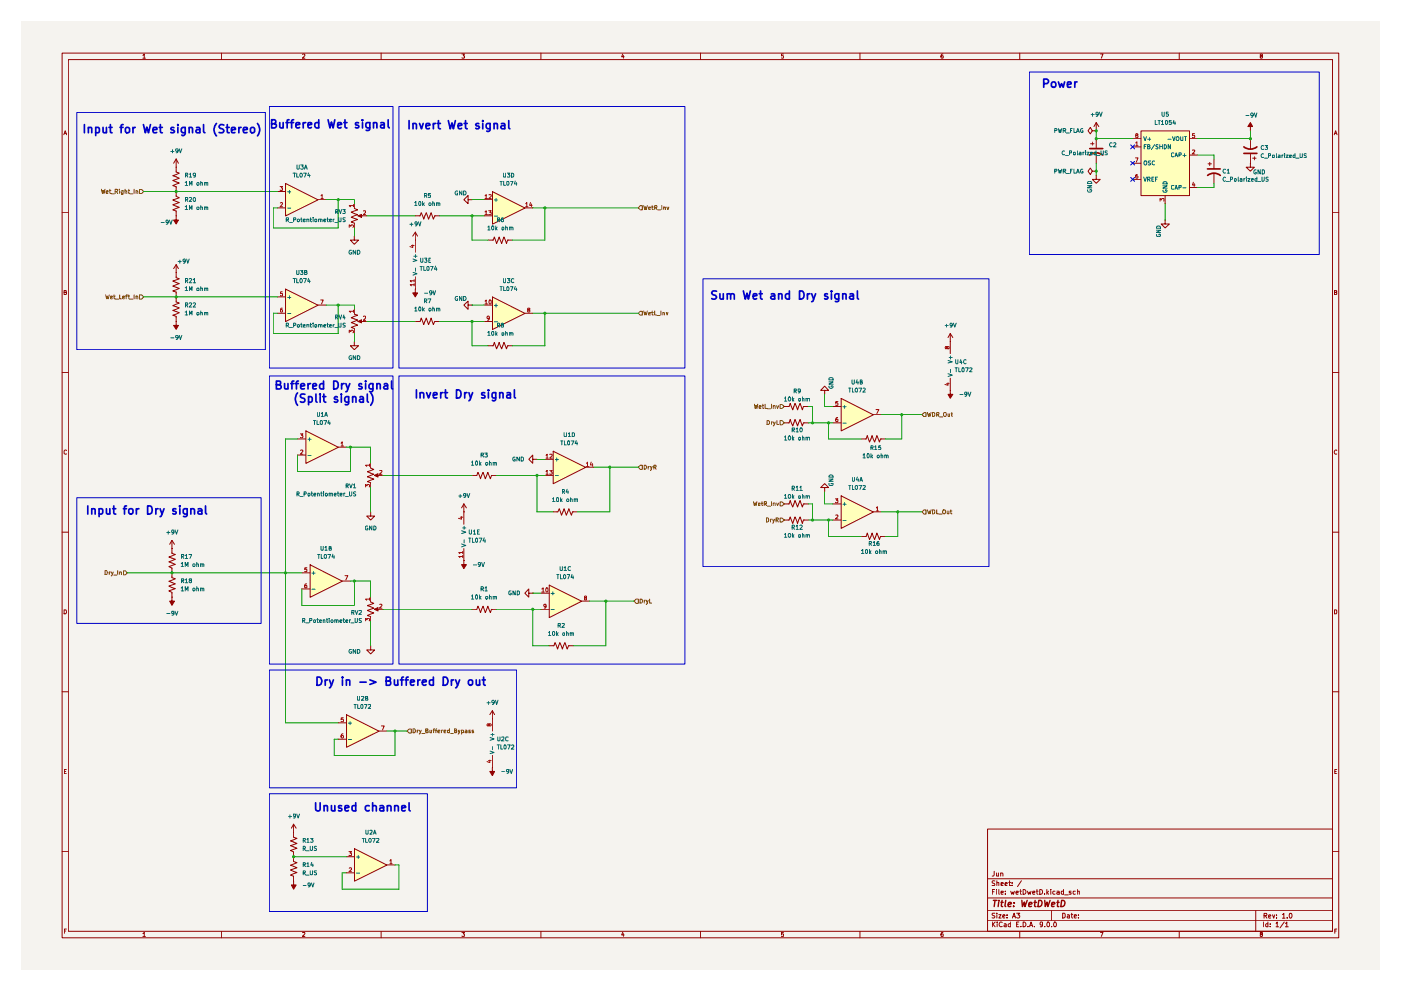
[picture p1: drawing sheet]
<svg xmlns="http://www.w3.org/2000/svg" width="420mm" height="297mm" viewBox="0 0 420 297" stroke-linecap="round" stroke-linejoin="round" font-family="sans-serif">
<path d="M6.3 6.3h407.5v284.4h-407.5z" fill="#f5f3ef"/>
<g fill="none" stroke="#910000" stroke-width=".3">
<path d="M18.6 15.9h382.9v265.2h-382.9zM20.5 17.9h379.1v261.2h-379.1zM42.8 16.6l.5-.4v1.2M42.8 17.4h.8M66.5 15.9v2M90.8 16.3l.4-.1 .2 .4-.7 .8h.7M114.3 15.9v2M138.5 16.2h.8l-.4 .5 .4 .1v.6h-.8M162.2 15.9v2M186.8 16.2l-.4 .8h.8M187 16.6v.8M210.1 15.9v2"/>
<path d="M234.9 16.2h-.5v.6l.4-.1 .2 .2-.1 .5h-.5M257.9 15.9v2M282.8 16.2l-.4 .1-.2 .9 .2 .2h.5v-.6l-.5-.1-.2 .2M305.8 15.9v2M330 16.2h.8l-.5 1.2M353.7 15.9v2M378.1 16.8l-.1-.5h.5v.4l-.5 .1 .1 .6 .5-.2-.2-.4M19.1 40.4l.5-1.2 .4 1.2M19.3 40h.6M400.1 40.4l.5-1.2 .4 1.2M400.2 40h.6M18.6 63.8h1.9"/>
<path d="M399.6 63.8h1.9M19.2 87.6l.6-.1v-.4l-.6-.1v1.3h.5l.3-.4-.4-.3M400.2 87.6l.6-.1v-.4l-.6-.1v1.3h.5l.2-.6-.3-.1M18.6 111.7h1.9M399.6 111.7h1.9M20 135l-.4-.1-.4 .3v.7l.4 .2h.4M400.9 135a.58 .58 0 0 0-.8 .5 .58 .58 0 0 0 .8 .6M18.6 159.5h1.9M399.6 159.5h1.9M19.2 182.8h.5l.2 .2 .1 .5-.3 .5h-.5zM400.2 182.8h.5l.2 .2-.2 1h-.5zM18.6 207.3h1.9"/>
<path d="M399.6 207.3h1.9M19.3 231.2h.4M19.9 230.6h-.6v1.3h.6M400.3 231.2h.4M400.9 230.6h-.6v1.3h.6M18.6 255.3h1.9M296.2 248.5h103.4v30.6h-103.4zM399.6 255.3h1.9M19.3 279.1h.4M19.9 278.5h-.6v1.2M42.8 279.8l.5-.3v1.2M66.5 279.1v2"/>
<path d="M90.8 279.6l.6-.1v.3l-.7 .9h.7M114.3 279.1v2M138.5 279.5h.8l-.4 .4 .4 .2v.5h-.8M162.2 279.1v2M186.8 279.4l-.4 .8h.8M187 279.8v.9M210.1 279.1v2M234.9 279.5h-.5v.5a.45 .45 0 0 1 .5 .1 .45 .45 0 0 1 0 .6l-.5-.1M257.9 279.1v2M282.8 279.5l-.4 .1-.2 .8 .1 .3 .6-.1-.2-.7-.5 .3M296.2 275.8h103.4M296.2 273h103.4"/>
<path d="M296.2 269.2h103.4M296.2 263.4h103.4M297.6 276.4v1.4M297.6 267.3h.5M297.8 277l.6 .8M298.2 261.2v1.1l-.3 .3h-.3M298.3 266.6h-.7v1.5M298.4 273.7l-.8 .1-.1 .4 .7 .3 .2 .3-.3 .4-.6-.1M298.4 264.1l-.8 .1v.4l.5 .2 .3 .4-.2 .2h-.7M298.4 276.4l-.8 .8M298.8 266.6v.2M298.8 267.1v1"/>
<path d="M298.8 261.7l.1 .9 .5-.1M299 273.7v.1M299 264.7l.6-.1v.8M299 264v1.4M299 274.2v1M299 276.4v.1M299 276.9v.9M299.4 261.7v.9M299.6 274.2h.6l-.6 1h.6M299.6 266.6v1.4l.1 .1M300.1 261.8l.6-.1 .1 .9M300.1 261.7v.9"/>
<path d="M300.2 267.5h.7l-.1-.4h-.6v.9h.6M300.2 265l.7-.2-.1-.2h-.6v.8h.6M300.6 276.5l-.1-.1a.67 .67 0 0 0-.9 .7 .67 .67 0 0 0 1 .6M300.7 274.7l.7-.2-.2-.3h-.4l-.1 .7 .3 .3 .3-.1M301.2 276.9l.6 .1v.8M301.4 265l.7-.2-.2-.3-.4 .1-.1 .7 .6 .1M301.5 267.9v.2M301.5 267.1v.2M301.8 277.2l-.7 .3 .2 .3 .5-.1M302 275v.2M302 274.2v.2M302.5 264.5h.6"/>
<path d="M302.8 264v1.4h.3M303.1 276.9h-.4l-.4 .2 .1 .6h.7M303.1 267.1l.3 1 .3-.7 .3 .7 .2-1M303.1 276.4v1.4M303.5 265.3v.1M303.5 264.6v.2M303.6 275.2l.5-1.5 .4 1.5M303.8 274.7h.7M304.7 267.5h.7l-.1-.4-.6 .2v.6l.6 .1M304.9 273.7h.9l-.5 .5 .5 .3-.1 .5-.1 .2-.7-.2M304.9 277h.4M305.6 276.4h-.7v1.4h.7"/>
<path d="M305.8 279.1v2M305.8 267.1h.5M306 266.6v1.3l.3 .2M306.2 277.7v.1M306.3 264l-1.2 1.8M306.8 276.4a.73 .73 0 0 1 .9 .7 .73 .73 0 0 1-.9 .7zM306.8 266.6a.73 .73 0 0 1 .9 .7 .73 .73 0 0 1-.9 .8zM308.1 267.1l.3 1 .3-.7 .2 .7 .3-1M308.3 277.7v.1M308.8 277.8l.4-1.4 .5 1.4M308.9 277.4h.6M309.7 267.5h.7l-.1-.4-.6 .2v.6l.6 .1"/>
<path d="M310.2 277.7v.1M310.8 267.1h.5M311 266.6v1.3l.3 .2M311.8 266.6a.73 .73 0 0 1 .9 .7 .73 .73 0 0 1-.9 .8zM312.7 277l-.3 .3-.4-.1v-.8l.7 .1v1l-.4 .3h-.3M313.3 267.9v.2M313.4 277.7v.1M313.9 266.6v1.5M314.1 276.4a.69 .69 0 0 1 .7 .5 .69 .69 0 0 1-.3 .8v.1a.84 .84 0 0 1-.4-1.4zM314.1 267.5l.4 .6M314.5 267.1l-.6 .5M315.1 266.6v.2"/>
<path d="M315.1 267.1v1M315.4 277.7v.1M315.4 273v2.8M316.3 276.4a.68 .68 0 0 1 .7 .7 .68 .68 0 0 1-.9 .6l-.1-.8zM316.4 267.1h-.5l-.2 .3 .3 .7 .4-.1M317 267.1h.6l.1 1M317.7 267.5l-.8 .2 .3 .4 .5-.1M318.7 273.7h.5l.2 .4v.7l-.4 .4h-.3zM318.9 267.1h-.6v.3v.6h.6M318.9 266.6v1.5M319.3 268.2h1.1M320.1 274.2h.5l.1 1"/>
<path d="M320.7 274.5l-.5 .1-.2 .2 .2 .4 .5-.1M321.2 267.1l-.6 .2 .1 .2 .5 .1v.4h-.6M321.2 274.2h.5M321.4 273.7v1.2l.3 .3M322.2 274.7l.6-.2-.1-.3h-.5v.7l.1 .3 .4-.1M322.5 267.1h-.6l-.1 .3 .1 .6h.6M323.1 267.2l.6-.1v1M323.1 266.6v1.5M323.4 275v.2M323.4 274.2v.2M330 279.5h.8l-.5 1.2M353.7 279.1v2"/>
<path d="M376.6 273v6.1M378.1 280l-.1-.4 .5-.1v.4l-.5 .2v.5l.5 .1 .1-.5-.2-.2M379 276.4v1.4M379.1 274.4h.7l.1-.5-.8-.1v1.4M379.4 274.4l.5 .8M380.2 276.9h-.4l-.2 .2v.6h.6M380.2 276.4v1.4M380.4 274.7l.7-.2-.1-.3-.5 .1-.1 .7 .3 .2 .3-.1M380.9 277.7v.1M380.9 276.9v.1M381.6 274.2l.4 1 .3-1M382.7 276.8l.3-.4v1.4"/>
<path d="M382.7 277.8h.8M382.8 275v.2M382.8 274.3v.1M384.6 274.1l.4-.3v1.4M384.6 275.2h.8M385.1 276.4l-1.2 1.7M385.5 276.8l.4-.4v1.4M385.5 277.8h.8M386 275v.2M386.8 273.8a.68 .68 0 0 1 .7 .6 .68 .68 0 0 1-.7 .7l-.2-.5zM400.3 279.1h.4M400.9 278.5h-.6v1.2"/>
<path d="M42.8 280.7h.8"/>
</g>
<g fill="none" stroke="#910000" stroke-width=".42">
<path d="M297.9 269.9h1.1M298.4 269.9l-.2 1.8M299.5 270.5l-.2 1.2M299.6 269.9v.1M300.2 270.5h.7M300.5 269.9l-.2 1.6 .4 .2M301.6 269.9l-.2 1.6 .2 .2M302.4 271.1l.9-.2-.1-.3-.5-.1-.3 .2-.1 .8 .3 .2h.5M304 271.6v.1M304.2 270.6v.1M306.5 269.9l.1 1.8 .6-1.3 .2 1.3 .7-1.8M308.6 271.1l.9-.2-.1-.3-.5-.1-.3 .2-.1 .8 .2 .2h.6"/>
<path d="M310.1 270.5h.8M310.4 269.9l-.1 1.6 .4 .2M311.5 269.9a.94 .94 0 0 1 1.1 .8 .94 .94 0 0 1-.8 1h-.5zM313.3 269.9l.2 1.8 .5-1.3 .2 1.3 .7-1.8M315.4 271.1l1-.2-.1-.3-.5-.1-.4 .2v1h.7M316.9 270.5h.7M317.3 269.9l-.2 1.8h.4M318.4 269.9a.96 .96 0 0 1 1 1.1 .96 .96 0 0 1-1.3 .7z"/>
</g>
<g fill="#ffb">
<path d="M252.2 119.4l9.7 4.9-9.7 4.8z"/>
<path d="M252.2 148.6l9.7 4.8-9.7 4.9z"/>
<path d="M342.1 39.2h14.6v19.4h-14.6z"/>
<path d="M106.3 254.3l9.7 4.9-9.7 4.9z"/>
<path d="M103.9 214.2l9.7 4.9-9.7 4.8z"/>
<path d="M85.6 54.9l9.7 5-9.7 4.8z"/>
<path d="M85.6 86.6l9.7 4.8-9.7 5z"/>
<path d="M147.7 57.4l9.7 4.9-9.7 4.8z"/>
<path d="M147.7 89l9.7 4.9-9.7 4.8z"/>
<path d="M165.9 135.2l9.7 4.8-9.7 4.9z"/>
<path d="M164.7 175.3l9.7 4.9-9.7 4.9z"/>
<path d="M91.7 129.1l9.7 4.9-9.7 4.9z"/>
<path d="M93 169.2l9.6 5-9.6 4.8z"/>
</g>
<path d="M233.9 121.2h.6l.7 .6-.7 .6h-.6z" fill="#f5f3ef"/>
<path d="M226.2 121.2l.3 1.2 .2-.9 .3 .9 .2-1.2M227.7 122l.6-.1-.2-.3-.4 .1v.6h.5M228.6 121.6h.4M228.8 121.2v1.1l.2 .1M229.4 121.2v1.2h.6M230.1 122.5h1M231.4 121.2v1.2M231.9 121.7l.6 .1v.6M231.9 121.6v.8M232.9 121.6l.3 .8 .3-.8M233.9 121.2h.6l.7 .6-.7 .6h-.6z" fill="none" stroke="#765500" stroke-width=".3"/>
<path d="M235.2 121.8h1.4l.4-.9 .7 2 .7-2 .8 2 .7-2 .7 2 .4-1.1h1.5M235.2 126.7h1.4l.4-1 .7 2 .7-2 .8 2 .7-2 .7 2 .4-1h1.5" fill="none" stroke="#910000" stroke-width=".3"/>
<path d="M277.1 123.7h.6v1.2h-.6l-.6-.6z" fill="#f5f3ef"/>
<path d="M277.1 123.7h.6v1.2h-.6l-.6-.6zM278.1 123.6l.4 1.2 .2-.8 .2 .8 .3-1.2M279.7 123.6l.6 .3-.1 .9h-.5zM280.9 124.3l.7-.3-.1-.3-.6-.1v1.2M281.2 124.3l.4 .5M281.8 125h.9M283 123.8l.3-.2 .4 .2-.1 1h-.5zM284.3 124l.1 .8 .4-.1M284.8 124v.8M285.2 124h.5M285.4 123.6v1l.3 .2" fill="none" stroke="#765500" stroke-width=".3"/>
<path d="M277.1 152.8h.6v1.3h-.6l-.6-.7z" fill="#f5f3ef"/>
<g fill="none" stroke="#765500" stroke-width=".3">
<path d="M277.1 152.8h.6v1.3h-.6l-.6-.7zM278.1 152.8l.4 1.2 .2-.8 .2 .8 .3-1.2M279.7 152.8h.5l.1 .3v.7l-.3 .2h-.3zM280.9 152.8v1.2h.5M281.6 154.1h.9M284.1 153.2v.6l.5 .1M284.6 153.2v.8M285 153.2h.5M285.2 152.8v1l.3 .2"/>
<circle cx="283.1" cy="153.4" r=".57"/>
</g>
<path d="M285 117v1.2h.8l-.8 1.2-.7-1.2h.7z" fill="#910000"/>
<g fill="none" stroke="#910000" stroke-width=".3">
<path d="M285 100v6M285 100l-.7 1.2M285 100l.7 1.2M247.3 117h1.2l-1.2-1.3-1.2 1.3h1.2v1.2M247.3 118.2h.1M252.3 119.4l9.6 4.9-9.6 4.9zM285 117v1.2h-.7l.7 1.2 .7-1.2h-.7M285 117h.1M285 102.4h.1M285 113.4v3.6M249.8 121.8h2.4M249.8 126.7h2.4"/>
<path d="M258.2 131.6h1.6l.3-1 .7 1.9 .7-1.9 .8 1.9 .7-1.9 .7 1.9 .4-.9h1.4M261.9 124.3h2.4M235.2 155.9h1.4l.4-1 .7 2 .7-2 .8 2 .7-2 .7 2 .4-1h1.5M235.2 151h1.4l.4-1 .7 2 .7-2 .8 2 .7-2 .7 2 .4-1h1.5M247.3 146.1h1.2l-1.2-1.2-1.2 1.2h1.2v1.3M247.3 147.4h.1M249.8 151h2.4M249.8 155.9h2.4M252.3 148.6l9.6 4.9-9.6 4.9zM261.9 153.4h2.4M258.2 160.8h1.6l.3-1 .7 1.9 .7-1.9 .8 1.9 .7-1.9 .7 1.9 .4-.9h1.4"/>
</g>
<path d="M283.9 114.9h.7M284 104.1l.1-.2h.5v.6a.53 .53 0 0 1-.5-.1 .53 .53 0 0 1-.2-.5h-.4v.4l.2 .3 .3-.3M284.3 114.7v.8l-.9-.3M251.2 125.1l-.4 .2-.2 .9 .3 .2 .4-.2-.1-.6h-.5l-.1 .3M251.3 120.3h-.6l-.1 .6 .5-.2 .2 .7h-.7M262.7 122.8h.9l-.6 1.2M250.5 149.5h.8l-.4 .4 .4 .1v.5l-.2 .2-.6-.2M250.6 154.4h.7v.5l-.8 .6h.8M262.8 152.2l.3-.3v1.3M262.8 153.2h.7" fill="none" stroke="#b90000" stroke-width=".3"/>
<path d="M284.3 108l1.3 .5-1.3 .3M284.3 112l1.3 .4-1.3 .5M284.6 107.2h1M285.1 106.7v.9M285.1 110.7v1M252.8 121.9h.9M252.8 126.8h.9M253.3 121.5v.9M252.8 151.1h.9M252.8 156h.9M253.3 150.6v1" fill="none" stroke="#006665" stroke-width=".3"/>
<path d="M233.9 155.3h.6l.7 .6-.7 .6h-.6z" fill="#f5f3ef"/>
<path d="M229.9 155.2a.64 .64 0 0 1 .6 .6 .64 .64 0 0 1-.6 .7zM231.1 155.6v.9M231.4 155.6l-.3 .3M231.7 155.6l.3 .9M232.2 155.6l-.5 1.2M232.7 155.9l.6-.1v-.5l-.6-.1v1.3M233 155.9l.4 .6M233.9 155.3h.6l.7 .6-.7 .6h-.6z" fill="none" stroke="#765500" stroke-width=".3"/>
<path d="M233.9 126.1h.6l.7 .6-.7 .6h-.6z" fill="#f5f3ef"/>
<path d="M230 126.1h.5a.66 .66 0 0 1 .3 .8 .66 .66 0 0 1-.8 .4zM231.3 126.5v.8M231.6 126.5l-.3 .2M231.9 126.5l.3 .8M232.5 126.5l-.6 1.2M233 126.1v1.2h.5M233.9 126.1h.6l.7 .6-.7 .6h-.6z" fill="none" stroke="#765500" stroke-width=".3"/>
<path d="M233.9 150.5h.6l.7 .5-.7 .6h-.6z" fill="#f5f3ef"/>
<path d="M226 150.4l.2 1.2 .3-.9 .2 .9 .3-1.2M227.4 151.1l.6-.1-.1-.2-.5 .2 .1 .6h.4M228.3 150.8h.5M228.5 150.4v1l.3 .2M229.2 151h.6l.1-.5-.7-.1v1.2M229.5 151l.4 .6M230.1 151.7h1M231.4 150.4v1.2M231.9 150.9l.5-.1 .1 .8M231.9 150.8v.8M232.9 150.8l.3 .8 .3-.8M233.9 150.5h.6l.7 .5-.7 .6h-.6z" fill="none" stroke="#765500" stroke-width=".3"/>
<path d="M192 139.4h.6v1.3h-.6l-.6-.7z" fill="#f5f3ef"/>
<path d="M192 139.4h.6v1.3h-.6l-.6-.7zM193.2 139.4h.4a.66 .66 0 0 1 .3 .8 .66 .66 0 0 1-.7 .4zM194.4 139.8v.8M194.7 139.8l-.3 .2M195.1 139.8l.2 .8M195.6 139.8l-.5 1.3M196.1 140h.6v-.6h-.6v1.2M196.3 140l.5 .6" fill="none" stroke="#765500" stroke-width=".3"/>
<path d="M192 61.6h.6v1.3h-.6l-.6-.6z" fill="#f5f3ef"/>
<path d="M192 61.6h.6v1.3h-.6l-.6-.6zM193 61.6l.4 1.2 .1-.8 .3 .8 .3-1.2M194.5 62.4l.6-.1v-.2l-.6 .1 .1 .6 .5-.1M195.4 62.1h.5M195.6 61.6v1.1l.3 .1M196.3 62.2h.5l.2-.4-.7-.2v1.2M196.6 62.2l.4 .6M197.3 62.9h.8M198.5 61.6v1.2M199.1 62.1h.4l.1 .7M199.1 62.1v.7M200 62.1l.3 .7 .3-.7" fill="none" stroke="#765500" stroke-width=".3"/>
<path d="M192 93.3h.6v1.2h-.6l-.6-.6z" fill="#f5f3ef"/>
<path d="M192 93.3h.6v1.2h-.6l-.6-.6zM193 93.2l.4 1.2 .1-.8 .3 .8 .3-1.2M194.5 94.1l.6-.4-.6 .1 .1 .6h.5M195.4 93.6h.5M195.6 93.2v1l.3 .2M196.3 93.2v1.2h.5M197 94.6h1M198.2 93.2v1.2M198.8 93.7l.5 .1v.6M198.8 93.6v.8M199.8 93.6l.3 .8 .2-.8" fill="none" stroke="#765500" stroke-width=".3"/>
<path d="M373 44a3.1 3.1 0 0 0 3.9 0M373 46h3.9" fill="none" stroke="#910000" stroke-width=".51"/>
<path d="M375 48.9v1.2h1.2l-1.2 1.2-1.3-1.2h1.3M375 48.9h.1M375 41.6v3.2M375 46.2v2.7M375.7 47.4h1M376.2 47v.9" fill="none" stroke="#910000" stroke-width=".3"/>
<path d="M375 36.7l.7 1.2h-.7v1.3v-1.3h-.8z" fill="#910000"/>
<g fill="none" stroke="#910000" stroke-width=".3">
<path d="M327.6 39.2l-.6-1-.7 1 .7 .9 .6-.9h1.2M328.8 39.2h.1M328.8 36.7l-.7 1.2M328.8 36.7l.7 1.2M328.8 36.7v2.5M342.2 39.2h14.5v19.4h-14.5zM375 37.9h-.8l.8-1.2 .7 1.2h-.7v1.3M375 39.2h.1M327.1 43.1h1M327.6 51.3l-.6-.9-.7 .9 .7 1 .6-1h1.2M327.6 42.6v.9M328.8 51.3h.1"/>
<path d="M328.8 52.6v1.2h1.1l-1.1 1.1-1.2-1.1h1.2M328.8 52.6h.1M328.8 41.6v2.7M328.8 45.7v3.2M339.7 41.6h2.4M339.7 44h2.4M339.7 48.9h2.4M339.7 53.8h2.4M349.4 58.6v2.4M356.7 41.6h2.5M356.7 46.5h2.5M356.7 56.2h2.5"/>
<path d="M362.3 49.1h1M362.8 48.7v.9M364.1 47.7v2.7M364.1 51.8v3.1M349.4 66v1.1h1.3l-1.3 1.2-1.2-1.2h1.2M349.4 66h.1M111.2 193.5v1.3h1.2l-1.2 1.2-1.2-1.2h1.2M111.2 193.5h.1M111.2 180.2v.2l.9 .4-1.9 .7 1.9 .8-1.9 .7 1.9 .7-1.9 .8 1 .3v.3M88.1 249.5h.1M88.1 247.1l-.7 1.1M88.1 247.1l.7 1.1"/>
<path d="M88.1 247.1v2.4M103.9 256.8h2.4M106.3 254.4l9.7 4.9-9.7 4.8zM116 259.2h2.4M103.9 261.6h2.4"/>
</g>
<path d="M326.8 46.5a3.1 3.1 0 0 1 3.9 0M326.8 44.5h3.9M362.1 50.6h3.8M362.2 52.6l1.6-.7 1.1 .1 1.1 .6" fill="none" stroke="#910000" stroke-width=".51"/>
<g fill="none" stroke="#b90000" stroke-width=".3">
<path d="M340.5 47.3h.8l-.5 1.3M340.6 42.8l.4-.3v1.2M340.6 43.7h.7M340.8 40.6l-.2-.1 .2-.5 .5 .3-.7 .4 .2 .6 .5-.2-.3-.5M341.1 52.2l-.5 .3v.8h.6l.1-.4-.3-.2-.4 .2M357.6 45h.5l.2 .3-.8 .8h.8M357.9 54.6l-.3 .9h.8M358.1 55v.9M358.2 40h-.6v.6h.5l.2 .5-.2 .2-.5-.2M347.9 60.3v-.8l.4 .4 .2-.4h.5v.8M104.6 255.3h.8l-.4 .4 .4 .2v.5h-.8M116.9 258.1l.4-.5v1.3"/>
<path d="M116.9 258.9h.7M104.7 260.3l.5-.2 .2 .5-.8 .7h.8"/>
</g>
<g fill="none" stroke="#006665" stroke-width=".3">
<path d="M343 41l.4 1.2 .4-1.2M343 53.1l.4 1.3 .4-1.3M343.2 43.9h.4M343.2 48.3a.56 .56 0 0 1 .7 .5 .56 .56 0 0 1-.7 .6l-.1-.4zM343.7 43.3h-.5v1.3M344.2 43.9h.6v-.5l-.6-.1v1.3h.5l.2-.4-.3-.3M344.2 53.8h.5l.2-.5-.2-.2h-.5v1.3M344.2 41.7h.9M344.5 53.8l.4 .6M344.7 41.2v1M345.1 48.3h-.6l-.2 .2 .8 .6-.1 .3h-.7M345.4 53.7h.5"/>
<path d="M346 53.1h-.6v1.3h.6M346.3 48.3h-.5a.61 .61 0 0 0-.3 .7 .61 .61 0 0 0 .8 .4M346.3 43.3l-1 1.6M346.5 53.7h.5M347.1 53.1h-.6v1.3M347.3 43.4l-.4-.1-.3 .3 .1 .3 .6 .2v.3l-.7 .1M347.8 43.9h.8M347.8 43.3v1.3M348.6 43.3v1.3M348.7 55.7h1.3l-1.3 .7h1.3M348.8 57a.56 .56 0 0 0 .6 .7 .56 .56 0 0 0 .5-.7l-.4-.1v.2M348.9 54.5h.9l.2 .6h-1.3z"/>
<path d="M349.2 43.3a.64 .64 0 0 1 .6 .7 .64 .64 0 0 1-.6 .6zM350.3 41.7h.9M351 43.3v1.3l-.6-1.3v1.3M351.6 41l.4 1.2 .4-1.2M352 45.9l-.4-.1-.3 .3 .2 .9 .5-.1M352 55.6l-.4-.1-.3 .3 .2 .9 .5-.1M352.4 47l.3-1.2 .4 1.2M352.4 56.7l.3-1.2 .4 1.2M352.5 46.7h.6M352.5 56.4h.6M353.6 46.5h.5l.1-.6-.6-.1v1.2M353.6 56.1h.6v-.5l-.6-.1v1.2"/>
<path d="M354.1 41v.9l.2 .3 .5-.1v-1.1M354.8 46.6h.9M354.8 56.3h.9M355.2 41h.7M355.3 46.1v.9M355.5 41v1.2M106.9 256.9h1M107.4 256.5v.8M106.9 261.7h1"/>
<circle cx="353.1" cy="41.5" r=".57"/>
</g>
<path d="M112.3 182.6l1.1-.5v1z" fill="#910000"/>
<path d="M111.2 179v1.2M111.2 185.1v1.2M112.3 182.6l1.1-.5v1zM112.6 182.6h2.2" fill="none" stroke="#910000" stroke-width=".3"/>
<path d="M110.8 179.6h-1.2l.4 .3M110.8 179.2v.7M109.6 186.1v-.8l.5 .5 .2-.5 .4 .1v.7M113.9 181.2l.4-.1 .3 .3-.8 .9h.8" fill="none" stroke="#b90000" stroke-width=".3"/>
<path d="M147.7 230v1.2h.6l-.6 1.3-.8-1.3h.8z" fill="#910000"/>
<path d="M147.7 215.5h.1M147.7 213v6.1M147.7 213l-.8 1.2M147.7 213l.6 1.2M147.7 230v1.2h-.8l.8 1.3 .6-1.3h-.6M147.7 230h.1M147.7 226.4v3.6" fill="none" stroke="#910000" stroke-width=".3"/>
<path d="M146.6 217.2l.2-.3 .5 .3-.1 .4h-.5l-.3-.7-.4 .3 .2 .4 .4-.2M146.5 228h.8M146.9 227.8v.8l-.9-.3" fill="none" stroke="#b90000" stroke-width=".3"/>
<path d="M147.7 219.8v.8M147 221.1l1.2 .4-1.2 .4M147 225.1l1.2 .5-1.2 .3M147.2 220.2h1M147.7 223.8v.9" fill="none" stroke="#006665" stroke-width=".3"/>
<path d="M122.1 219.1l.6-.6h.7v1.2h-.7z" fill="#f5f3ef"/>
<g fill="none" stroke="#765500" stroke-width=".3">
<path d="M122.7 218.5h.7v1.2h-.7l-.6-.6zM123.9 218.4l.6 .3-.1 .9h-.5zM125.1 218.9v.7M125.5 218.9h-.3l-.1 .2M125.7 218.9l.4 .7M126.3 218.9l-.6 1.1M126.5 219.8h.9M127.7 219l.6-.1v-.4l-.6-.1v1.2h.6l.1-.3-.3-.3M128.9 218.9v.7l.6-.1M129.5 218.9v.7M129.9 218.9h.4M130.3 218.4l-.3 .1v1.1"/>
<path d="M130.6 218.9h.4M131 218.4l-.3 .2v1M131.3 219.3l.6-.2v-.2l-.6 .1 .1 .6h.5M132.4 218.9v.7M132.8 218.9l-.4 .2M133.2 219.3l.5-.2v-.2h-.5v.7h.5M134.8 218.4v1.2h-.5v-.7h.5M135 219.8h1M136.3 219l.5-.1v-.4l-.5-.1v1.2h.5l.2-.3-.3-.3M137.4 218.9l.3 .7M137.9 218.9l-.5 1.1M138.4 219.6l.6-.1-.1-.6h-.5v1.1"/>
<path d="M139.5 218.9l.5 .1v.6h-.5l.1-.4 .4-.1M141.1 218.9l-.6 .1 .2 .3h.4v.3h-.6M142 218.9h-.4v.3l.5 .3-.5 .1"/>
</g>
<path d="M141.6 182.6h1.4l.3-.9 .8 1.9 .8-1.9 .6 1.9 .8-1.9 .8 1.9 .3-1h1.4M101.4 216.7h2.5M103.9 214.2l9.8 5-9.8 4.8zM113.6 219.1h2.4M101.4 221.6h2.5" fill="none" stroke="#910000" stroke-width=".3"/>
<path d="M102.9 220l-.5 .1-.1 .9 .2 .2 .5-.2-.1-.5h-.5l-.1 .2M103 215.1h-.6l-.1 .6 .5-.1 .2 .2v.4h-.7M114.4 217.6h.8l-.5 1.2" fill="none" stroke="#b90000" stroke-width=".3"/>
<path d="M104.5 216.7h.9M105 216.3v1M104.5 221.7h.9" fill="none" stroke="#006665" stroke-width=".3"/>
<path d="M88.1 264.1v1.2h.7l-.7 1.2-.7-1.2h.7z" fill="#910000"/>
<path d="M88.1 249.5v1.5l1 .3-2 .8 2 .7-2 .7 2 .8-2 .6 1 .5v2.8l1 .4-2 .7 2 .8-2 .7 2 .7-2 .8 1 .3v1.5M88.1 264.1v1.2h-.7l.7 1.2 .7-1.2h-.7M88.1 264.1h.1" fill="none" stroke="#910000" stroke-width=".3"/>
<path d="M41.8 56.8h.7l.6 .6-.6 .6h-.7z" fill="#f5f3ef"/>
<g fill="none" stroke="#765500" stroke-width=".3">
<path d="M30.4 56.7l.3 1.3 .2-.9 .3 .9 .3-1.3M31.8 57.6l.6-.1-.1-.4-.5 .2v.5l.5 .1M32.8 57.1h.5M32.9 56.7v1.1l.4 .2M33.4 58.1h.9M34.5 57.4h.6l.2-.4-.2-.3h-.6v1.3M34.9 57.4l.4 .6M35.8 56.7v.2M35.8 57.1v.9M36.9 57.1v1.1l-.5 .1M36.9 57.2l-.3-.1-.3 .3 .1 .5h.5M37.5 57.2l.5 .1v.7"/>
<path d="M37.5 56.7v1.3M38.4 57.1h.5M38.6 56.7v1.2l.3 .1M38.9 58.1h1M40.2 56.7v1.3M40.8 57.2l.5 .1v.7M40.8 57.1v.9M41.8 56.8h.7l.6 .6-.6 .6h-.7z"/>
</g>
<path d="M52.8 50.1h.1M52.8 47.7l-.7 1.2M52.8 47.7l.7 1.2M52.8 47.7v2.4" fill="none" stroke="#910000" stroke-width=".3"/>
<path d="M41.8 88.4h.7l.6 .6-.6 .7h-.7z" fill="#f5f3ef"/>
<g fill="none" stroke="#765500" stroke-width=".3">
<path d="M31.7 88.4l.3 1.2 .2-.9 .2 .9 .4-1.2M33.1 89.2l.6-.1v-.3l-.6 .1 .2 .7 .4-.1M34 88.7h.5M34.2 88.4v1l.3 .2M34.6 89.7h1M35.9 88.4v1.2h.5M36.7 89.2l.6-.1v-.3l-.6 .1v.5l.6 .1M37.7 88.7h.5M38.2 88.4l-.4 .2v1M38.4 88.7h.5M38.6 88.4v1.1l.3 .1M38.9 89.7h1"/>
<path d="M40.2 88.4v1.2M40.8 88.9l.2-.2 .3 .2v.7M40.8 88.7v.9M41.8 88.4h.7l.6 .6-.6 .7h-.7z"/>
</g>
<path d="M52.8 50.1v1.5l1 .3-2 .8 2 .7-2 .7 2 .8-2 .7 1 .4v2.8l1 .5-2 .6 2 .8-2 .7 2 .7-2 .8 1 .3v1.5M83.2 57.4h2.4M85.6 55l9.8 4.9-9.8 4.8zM95.3 59.9h2.5M83.2 62.3h2.4M83.2 89h2.4M83.2 93.9h2.4M85.6 86.7l9.8 4.8-9.8 4.9zM95.3 91.4h2.5" fill="none" stroke="#910000" stroke-width=".3"/>
<path d="M84 55.9h.8l-.5 .4 .5 .3-.1 .5-.7-.1M96.3 58.7l.3-.4v1.2M96.3 59.5h.6M84.1 60.9l.4-.2 .3 .3-.8 1h.8M84.7 87.5h-.5l-.1 .6 .6-.1v.6h-.6M84.7 92.4h-.4l-.2 .5 .1 .6h.5v-.6l-.4-.1-.2 .2M96.2 89.9h.7l-.5 1.2" fill="none" stroke="#b90000" stroke-width=".3"/>
<path d="M86.3 57.5h.9M86.8 57.1v.9M86.3 62.4h.9M86.3 89.2h.9M86.3 94h.9M86.8 88.6v1" fill="none" stroke="#006665" stroke-width=".3"/>
<path d="M52.8 64.7v1.3h.7l-.7 1.1-.7-1.1h.7z" fill="#910000"/>
<path d="M52.8 64.7v1.3h-.7l.7 1.1 .7-1.1h-.7M52.8 64.7h.1" fill="none" stroke="#910000" stroke-width=".3"/>
<path d="M52.8 96.4v1.1h.7l-.7 1.2-.7-1.2h.7z" fill="#910000"/>
<g fill="none" stroke="#910000" stroke-width=".3">
<path d="M140.4 59.9v-1.3l-1.3 1.3 1.3 1.1v-1.1h1.2M141.6 59.9h.1M145.2 59.9h2.5M147.7 57.4l9.7 5-9.7 4.8zM52.8 79.3v3.9l1 .4-2 .6 2 .8-2 .8 2 .6-2 .8 1 .3v3l1 .3-2 .8 2 .7-2 .7 2 .7-2 .8 1 .3v1.6M52.8 79.3l-.7 1.2M52.8 79.3l.7 1.2M106.3 62.3l1 .6-2 .7 2 .7-2 .8 2 .7-2 .7 1 .4v.2M124.5 72h.1M124.5 64.7h1.5l.3-.9 .8 1.9 .7-1.9 .7 1.9 .8-1.9 .7 1.9 .4-1h1.4M124.5 69.6l-.7 1.2M124.5 69.6l.7 1.2"/>
<path d="M124.5 69.6v2.4M145.2 64.7h2.5M157.4 62.3h2.4M52.8 96.4v1.1h-.7l.7 1.2 .7-1.2h-.7M52.8 96.4h.1M52.8 81.7h.1"/>
</g>
<path d="M145.5 58.7l.3-.4v1.2M145.5 59.5h.7M146.6 58.4l.6-.1 .1 .5-.7 .7h.7M145.5 63.5l.3-.3v1.1M145.5 64.3h.7M146.6 63.2h.7l-.4 .5 .4 .1v.5h-.7M157.6 61l.4-.3v1.3M157.6 62h.7M159.1 60.7l-.3 .9h.8M159.3 61.1v.9" fill="none" stroke="#b90000" stroke-width=".3"/>
<path d="M148.3 59.9h.9M148.8 59.4v1M148.3 64.8h.9" fill="none" stroke="#006665" stroke-width=".3"/>
<path d="M107.4 64.7l1.1-.4v.9z" fill="#910000"/>
<path d="M106.3 70.8v1.2h1.2l-1.2 1.2-1.2-1.2h1.2M106.3 70.8h.1M106.3 61v1.3M106.3 67.1v1.2M107.4 64.7l1.1-.4v.9zM107.8 64.7h2.2M146.4 72h1.5l.4-1 .6 2 .8-2 .8 2 .6-2 .8 2 .3-1h1.5M145.2 91.4h2.5M145.2 96.4h2.5M147.7 89l9.7 4.9-9.7 4.9zM157.4 93.9h2.4M146.4 103.6h1.5l.4-1 .6 2 .8-2 .8 2 .6-2 .8 2 .3-1h1.5" fill="none" stroke="#910000" stroke-width=".3"/>
<path d="M104.7 68.2v-.8l.5 .4v-.3h.7l-.1 .7M106 61.6h-1.3l.4 .4M106 61.3v.7M109 63.2h.6v.5l-.6 .6h.6M145.5 90.3l.3-.4v1.2M145.5 91.1h.7M146.7 90l.4-.1 .2 .3-.1 .9-.5-.1zM146.7 95.3l-.5 .2-.2-.5 .3-.3 .4 .2v.8l-.5 .3M158.5 92.9l-.3-.4 .6-.1v.4l-.6 .2v.5a.42 .42 0 0 0 .6 0 .42 .42 0 0 0 0-.6h-.1" fill="none" stroke="#b90000" stroke-width=".3"/>
<path d="M148.3 91.5h.9M148.3 96.4h.9M148.8 91.1v.9" fill="none" stroke="#006665" stroke-width=".3"/>
<path d="M124.5 86.6v1.2h.7l-.7 1.2-.7-1.2h.7z" fill="#910000"/>
<g fill="none" stroke="#910000" stroke-width=".3">
<path d="M124.5 72v3.6M124.5 86.6v1.2h-.7l.7 1.2 .7-1.2h-.7M124.5 86.6h.1M124.5 96.4h1.5l.3-1.1 .8 2 .7-2 .7 2 .8-2 .7 2 .4-.9h1.4M124.5 83v3.6M140.4 91.4v-1.1l-1.3 1.1 1.3 1.3v-1.3h1.2M141.6 91.4h.1M159.8 137.7v-1.3l-1.2 1.3 1.2 1.2v-1.2h1.2M161 137.7h.1M163.4 137.7h2.5M165.9 135.3l9.7 4.8-9.7 4.9zM139.1 153.4h.1"/>
<path d="M139.1 151l-.7 1.2M139.1 151l.8 1.2M139.1 151v2.4M141.6 142.5h1.4l.3-.9 .8 1.9 .8-1.9 .6 1.9 .8-1.9 .8 1.9 .3-1h1.4M163.4 142.5h2.5M175.6 140h2.5M162.2 177.8h2.5M164.7 175.4l9.8 4.8-9.8 4.9zM162.2 182.6h2.5M174.4 180.2h2.4"/>
</g>
<g fill="none" stroke="#b90000" stroke-width=".3">
<path d="M123.4 73.6h.8M123.8 73.4v.8l-.9-.3M124.2 85.3h-1.2l.4 .4M124.2 84.2h-1.2l.4 .3M124.2 83.8v.7M124.2 85v.7M163.7 136.5l.4-.4v1.2M163.7 137.3h.7M164.8 136.2l.8 .1-.8 1h.8M175.9 138.9l.3-.4v1.3M175.9 139.8h.7M177.3 138.5l-.3 .9h.8"/>
<path d="M177.6 138.9v.9M163.7 141.3l.4-.3v1.2M163.7 142.2h.7M164.8 141h.8l-.4 .4 .4 .2v.4l-.8 .1M162.5 176.5l.4-.3v1.3M162.5 177.5h.7M163.7 176.4l.4-.2 .2 .2v.8l-.2 .3a.72 .72 0 0 1-.4-1.1zM175.5 179.2l-.2-.2v-.3h.6v.5l-.6 .2v.4l.6-.1-.2-.5M163.7 181.6l-.4 .3-.2-.3 .1-.4h.5v.8l-.1 .3h-.4"/>
</g>
<path d="M123.9 77.6l1.2 .5-1.2 .3M124.1 76.8h1M124.6 76.3v.9M123.9 81.6l1.2 .4-1.2 .5M124.6 80.3v1M166.5 137.8h1M167 137.2v1M166.5 142.6h1M165.3 177.9h.9M165.8 177.4v.9M165.3 182.7h.9" fill="none" stroke="#006665" stroke-width=".3"/>
<path d="M139.1 168.1v1.1h.8l-.8 1.2-.7-1.2h.7z" fill="#910000"/>
<path d="M139.1 153.4v3.7M165.9 153.4h1.4l.4-.9 .7 1.9 .8-1.9 .6 1.9 .8-1.9 .8 1.9 .3-1h1.4M139.1 168.1v1.1h-.7l.7 1.2 .8-1.2h-.8M139.1 168.1h.1M139.1 164.4v3.7M158.6 177.8v-1.3l-1.2 1.3 1.2 1.2v-1.2h1.2M159.8 177.8h.1" fill="none" stroke="#910000" stroke-width=".3"/>
<path d="M138 155h.8M138.4 154.9v.7l-.9-.2M138.8 166.8h-1.2l.3 .3M138.8 165.6h-1.2l.3 .3M138.8 165.3v.6M138.8 166.5v.6" fill="none" stroke="#b90000" stroke-width=".3"/>
<path d="M138.4 159.1l1.3 .4-1.3 .4M138.8 158.2h.9M139.2 157.7v1M138.4 163.1l1.3 .4-1.3 .4M139.2 161.8v.9" fill="none" stroke="#006665" stroke-width=".3"/>
<path d="M190.8 179.6h.6v1.2h-.6l-.6-.6z" fill="#f5f3ef"/>
<path d="M190.8 179.6h.6v1.2h-.6l-.6-.6zM191.9 179.6h.5a.66 .66 0 0 1 .3 .8 .66 .66 0 0 1-.8 .4zM193.2 179.9v.9M193.5 179.9l-.3 .3M193.8 179.9l.3 .9M194.4 179.9l-.6 1.3M194.8 179.6v1.2h.6" fill="none" stroke="#765500" stroke-width=".3"/>
<path d="M106.3 93.9v.2l1 .4-2 .7 2 .7-2 .8 2 .8-2 .6 1 .4v.2M106.3 102.4v1.2h1.2l-1.2 1.2-1.2-1.2h1.2M106.3 102.4h.1M164.7 193.5h1.4l.4-.9 .7 2 .7-2 .8 2 .7-2 .7 2 .4-1.1h1.5" fill="none" stroke="#910000" stroke-width=".3"/>
<path d="M107.4 96.4l1.1-.6v1z" fill="#910000"/>
<path d="M106.3 92.7v1.2M106.3 98.7v1.3M107.4 96.4l1.1-.6v1zM107.8 96.4h2.2M89.2 131.6h2.5M89.2 136.4h2.5M91.7 129.2l9.8 4.9-9.8 4.8zM101.4 134h2.5M111.2 140v.3l.9 .4-1.9 .7 1.9 .8-1.9 .7 1.9 .7-1.9 .8 1 .3v.2" fill="none" stroke="#910000" stroke-width=".3"/>
<path d="M104.7 99.7v-.7l.5 .4 .2-.4h.3l.3 .2-.2 .5M106 93.3h-1.3l.4 .3M106 93v.6M109 94.9l.1-.2 .5 .2v.4l-.6 .7h.6M90.1 130h.7l-.4 .5 .4 .1v.5h-.7M90.2 135l.4-.1 .2 .3-.7 .9h.7M102.3 132.8l.3-.4v1.3M102.3 133.7h.7" fill="none" stroke="#b90000" stroke-width=".3"/>
<path d="M92.4 131.7h.9M92.4 136.6h.9M92.8 131.2v1" fill="none" stroke="#006665" stroke-width=".3"/>
<path d="M112.3 142.5l1.1-.5v1z" fill="#910000"/>
<path d="M111.2 138.9v1.1M111.2 153.4v1.3h1.2l-1.2 1.2-1.2-1.2h1.2M111.2 153.4h.1M111.2 144.9v1.2M112.3 142.5l1.1-.5v1zM112.6 142.5h2.2M90.5 171.7h2.5M90.5 176.5h2.5M93 169.3l9.7 4.9-9.7 4.8zM102.6 174.2h2.5" fill="none" stroke="#910000" stroke-width=".3"/>
<path d="M110.8 139.4h-1.2l.4 .4M110.8 139.1v.7M109.6 146v-.8l.5 .4 .2-.4 .4 .1v.7M113.9 141.1l.4-.1 .3 .3-.8 .9h.8M91.9 175l-.4 .1-.1 .9v.2l.6-.1-.1-.6-.5 .2M92 170.2h-.6v.5h.6v.6h-.6M103.5 172.6h.8l-.6 1.2" fill="none" stroke="#b90000" stroke-width=".3"/>
<path d="M93.6 171.8h.9M93.6 176.6h.9M94.1 171.3v.9" fill="none" stroke="#006665" stroke-width=".3"/>
<path d="M37 171.1h.6l.6 .6-.6 .6h-.6z" fill="#f5f3ef"/>
<path d="M31.5 171l.7 .3-.2 .9h-.5zM32.8 171.4v.8M33.1 171.4h-.2l-.1 .3M33.4 171.4l.3 .8M34 171.4l-.6 1.2M34.1 172.4h1M35.3 171v1.2M35.9 171.5l.5-.1v.8M35.9 171.4v.8M37 171.1h.6l.6 .6-.6 .6h-.6z" fill="none" stroke="#765500" stroke-width=".3"/>
<path d="M51.6 179v1.2h.7l-.7 1.2-.7-1.2h.7z" fill="#910000"/>
<path d="M51.6 179v1.2h-.7l.7 1.2 .7-1.2h-.7M51.6 179h.1M51.6 162v3.9l1 .3-2 .8 2 .6-2 .8 2 .8-2 .6 1 .5v2.8l1 .4-2 .7 2 .8-2 .7 2 .7-2 .7 1 .4v1.5M51.6 164.4h.1M51.6 162l-.7 1.2M51.6 162l.7 1.2" fill="none" stroke="#910000" stroke-width=".3"/>
<g fill="none" stroke="#090" stroke-width=".3">
<path d="M328.8 39.2v2.4h10.9M375 39.2v2.4h-15.8M43.1 57.4h40.1M97.8 59.9h8.5v1.1M101.4 59.9v8.4h-19.4v-6h1.2M141.6 59.9h3.6M328.8 48.9v3.7M359.2 46.5h4.9v1.2M364.1 54.9v1.3h-4.9M106.3 68.3v2.5M110 64.7h14.5M131.8 64.7h13.4"/>
<path d="M141.6 64.7v7.3h4.8M159.8 62.3h31.6M163.4 62.3v9.7h-9.7M349.4 61v5M43.1 89h40.1M97.8 91.4h8.5v1.3M101.4 91.4v8.6h-19.4v-6.1h1.2M106.3 100v2.4M110 96.4h14.5M131.8 96.4h13.4M141.6 96.4v7.2h4.8M141.6 91.4h3.6"/>
<path d="M159.8 93.9h31.6M163.4 93.9v9.7h-9.7M247.3 118.2v3.6h2.5M89.2 131.6h-3.6v85.1h15.8M103.9 134h7.3v4.9M105.1 134v7.3h-15.9v-4.9M161 137.7h2.4M242.5 126.7h7.3M242.5 121.8h1.2v4.9M248.5 126.7v4.9h9.7M264.3 124.3h12.2M270.4 124.3v7.3h-4.9"/>
<path d="M111.2 146.1v7.3M114.8 142.5h26.8M148.8 142.5h14.6M161 142.5v10.9h4.9M178.1 140h13.3M182.9 140v13.4h-9.8M242.5 151h1.2v4.9M242.5 155.9h7.3M247.3 147.4v3.6h2.5M248.5 155.9v4.9h9.7M264.3 153.4h12.2M269.2 153.4v7.4h-3.7"/>
<path d="M38.2 171.7h52.3M105.1 174.2h6.1v4.8M106.3 174.2v7.2h-15.8v-4.9M159.8 177.8h2.4M111.2 186.3v7.2M114.8 182.6h26.8M148.8 182.6h13.4M159.8 182.6v10.9h4.9M176.8 180.2h13.4M181.7 180.2v13.3h-9.7M116 219.1h6.1M118.4 219.1v7.3h-18.2v-4.8h1.2"/>
<path d="M88.1 256.8h15.8M118.4 259.2h1.2v7.3h-17v-4.9h1.3"/>
</g>
<g fill="none" stroke="#0000ca" stroke-width=".51">
<path d="M25.3 37.3v2.5M26.5 38.4l.1-.1a.6 .6 0 0 1 .9 .2v1.3M26.5 38.2v1.6M28.7 38.3l.7-.1 .4 .4-.2 1.1h-.9M28.7 38.2v2.4M30.9 38.2v1.3a.6 .6 0 0 0 .9 .2l.1-.2M31.9 38.2v1.6M32.7 38.2h.9M33.1 37.3v2.2l.1 .2 .4 .1M36 38.2h.9M36.9 37.3l-.6 .4v2.1M37.7 38.4l.3-.2 .8 .2 .1 1-.3 .3-.6 .1-.3-.3z"/>
<path d="M39.9 38.2v1.6M40.6 38.2l-.5 .1-.2 .3M43 37.3l.6 2.5 .4-1.7 .5 1.7 .6-2.5M45.9 38.9l1.2-.1-.1-.5-.8-.1-.3 .3 .2 1.2h.9M47.8 38.2h.9M48.1 37.3v2.2l.6 .3M52.2 38.3a.6 .6 0 0 0-1 .2l1.1 1a.79 .79 0 0 1-1.1 .2M53.3 37.3v.3M53.3 38.2v1.6M55.5 38.2v1.9l-.5 .5-.5-.1M55.5 38.3l-.6-.1-.5 .4v.8l.2 .3h.9M56.7 38.4l.1-.1a.6 .6 0 0 1 .9 .2v1.3"/>
<path d="M56.7 38.2v1.6M58.9 38.3h.9l.1 1.5M59.9 38.8l-.8 .1-.3 .3 .3 .6 .8-.1M61 37.3v2.2l.5 .3M64.9 37a2.63 2.63 0 0 0 0 3.7M67.1 37.5l-.9-.2-.5 .5 .3 .6 1 .5 .1 .5-.5 .4-.9-.1M67.8 38.2h.9M68.2 37.3v2.2v.2l.5 .1M69.4 38.9l1.2-.1-.2-.5-.6-.1-.4 .3 .1 1.2h.9M71.6 38.2v1.6M72.3 38.2l-.4 .1-.3 .3M73 38.9l1.2-.1-.1-.5-.8-.1-.3 .3 .2 1.2h.9"/>
<path d="M75.2 38.4l.3-.2 .8 .2 .1 1-.3 .3-.6 .1-.3-.3zM77.2 37a2.86 2.86 0 0 1 0 3.7M81.4 37.1h.9l.3-.3 .1-.4-.2-.4-1.1-.1v2.5l1.2-.2a.6 .6 0 0 0 .3-.7 .6 .6 0 0 0-.6-.4M83.9 36.7l.1 1.5a.59 .59 0 0 0 .9-.1M84.9 36.7v1.7M85.8 36.7h.9M86.7 35.9l-.5 .1-.1 .2v2.2M87.1 36.7h1M88.1 35.9l-.6 .3v2.2M88.7 37.5l1.2-.2-.1-.5-.7-.1-.4 .4v.9l.4 .4 .7-.2M90.9 36.7v1.7M91.7 36.7l-.5 .1-.3 .4"/>
<path d="M92.4 37.5l1.1-.2-.1-.5-.7-.1-.3 .4 .1 1.1 .2 .2 .7-.2M95.6 36.8l-.7-.1-.5 .5v.6l.3 .4 .2 .2 .7-.2M95.6 35.9v2.5M98.4 35.9l.6 2.5 .4-1.8 .5 1.8 .5-2.5M101.3 37.5l1.1-.2-.1-.5-.7-.1-.3 .4v1.1l.3 .2 .7-.2M103.1 36.7h1M103.5 35.9v2.1l.6 .4M107.5 36.8a.6 .6 0 0 0-.9 .3l.1 .3 .6 .1 .3 .3-.3 .6-.7-.2M108.7 35.9l-.2 .1 .2 .2 .1-.2-.1 .2M108.7 36.7v1.7M110.9 36.7v2l-.5 .4-.6-.1M110.9 36.8l-.7-.1-.5 .5 .1 .9 .4 .3 .7-.2"/>
<path d="M112 36.9l.9-.1 .1 1.6M112 36.7v1.7M114.2 36.8h.9l.1 1.6M115.2 37.3l-1 .2a.54 .54 0 0 0 .3 .9l.7-.2M116.4 35.9v2.1l.4 .4M122.7 36.2v2.4M123.9 37.2l.1-.1a.6 .6 0 0 1 .9 .2v1.3M123.9 37v1.6M125.8 37l.6 1.6 .5-1.6M127.8 37.8l1.1-.3-.1-.4-.7-.1-.3 .3v1.1l.3 .2 .7-.2M130 37v1.6M130.6 37l-.6 .2v.2"/>
<path d="M131.1 37h1M131.5 36.2v2.1l.6 .3M134.5 36.2l.5 2.4 .6-1.8 .4 1.8 .6-2.4M137.4 37.8l1.1-.3-.1-.4-.6-.1-.4 .3 .1 1.1 .3 .2 .6-.2M139.2 37h.9M139.6 36.2v2.1l.5 .3M143.6 37.1h-.8l-.1 .3 .1 .3 .8 .1 .2 .5-.4 .3-.7-.2M144.8 36.2v.2M144.8 37v1.6M147 37v1.9l-.4 .5-.6-.1M147 37.1l-.7-.1-.5 .4v.7l.2 .3 .3 .2 .7-.2M148.2 37.2l.1-.1a.6 .6 0 0 1 .9 .2v1.3"/>
<path d="M148.2 37v1.6M150.4 37.1h.9l.1 1.5M151.4 37.5l-.9 .2-.3 .3 .3 .6 .9-.2M152.6 36.2v2.1l.3 .3M313 25.1l1.2-.2a.67 .67 0 0 0 .3-.7 .67 .67 0 0 0-.6-.5h-.9v2.5M315.6 24.6h.2a.64 .64 0 0 1 .9 .5v.6l-.3 .4h-.8l-.3-.4v-.6zM317.4 24.6l.5 1.6 .4-1.1 .6 1.1 .4-1.6M320.1 25.4l1.1-.3-.1-.5h-.6l-.4 .3 .1 1.2h.9M322.3 24.6v1.6M323 24.6a.5 .5 0 0 0-.7 .5M214.9 87.3h-1.2l-.3 .6 .6 .5a.76 .76 0 0 1 .9 .8l-.5 .5-1-.2M215.9 88.1l.1 1.4a.59 .59 0 0 0 .9-.1"/>
<path d="M216.9 88.1v1.6M218.1 88.2l.1-.1a.6 .6 0 0 1 .9 .3v1.3M218.1 88.1v1.6M219.1 88.4a.59 .59 0 0 1 .6-.4 .59 .59 0 0 1 .5 .4v1.3M222.9 87.2l.6 2.5 .5-1.8 .5 1.8 .5-2.5M225.9 88.8l1.1-.2-.1-.5h-.7l-.3 .3 .1 1.1 .2 .2 .7-.2M227.7 88.1h.9M228.1 87.2v2.1l.5 .4M231.3 88.1h.9l.1 1.6M232.3 88.6l-1 .2-.2 .3 .5 .6 .7-.2M233.5 88.2l.1-.1a.6 .6 0 0 1 .9 .3v1.3M233.5 88.1v1.6"/>
<path d="M236.7 88.1h-.6l-.6 .4v.7l.3 .3 .3 .2 .6-.2M236.7 87.2v2.5M239.8 87.2h.5a1.26 1.26 0 0 1 .8 1.5 1.26 1.26 0 0 1-1.3 1zM242.1 88.1v1.6M242.9 88.1h-.5l-.3 .4M243.4 88.1l.6 1.6M244.6 88.1l-.8 2.2-.4 .1M248.2 88.1h-.8l-.1 .4 .1 .2 .6 .1 .3 .5-.3 .4-.7-.2M249.3 87.2v.3l.2-.2-.2-.1v.3M249.3 88.1v1.6M251.5 88.1v1.9a.67 .67 0 0 1-1 .3M251.5 88.1h-.6l-.5 .4v.7l.2 .3 .3 .2 .6-.2"/>
<path d="M252.7 88.2l.1-.1a.6 .6 0 0 1 .9 .3v1.3M252.7 88.1v1.6M254.9 88.1h1v1.6M255.9 88.6l-1 .2-.1 .3 .4 .6 .7-.2M257.1 87.2v2.1l.4 .4M82.9 115.3l1.1-.1 .1-.8-1.2-.2v2.4l1.2-.1a.6 .6 0 0 0 0-1l-.4-.2M85.3 115v1.2a.6 .6 0 0 0 1.1 .2M86.4 115v1.6M87.2 115h.9M88.1 114.2l-.5 .1-.1 .3v2M88.6 115h.9M89.2 117.8a2.86 2.86 0 0 0 0 3.7"/>
<path d="M89.5 114.2l-.6 .4v2M90.2 115.8l1.2-.2-.1-.5-.3-.1-.7 .1-.1 1.1a.79 .79 0 0 0 1.1 .3M91.4 118.2l-.8-.1-.5 .4 .1 .5 1.1 .5 .1 .8-.4 .3-.9-.2M92.4 115v1.6M92.5 119l.7-.1 .4 .5-.1 1-.3 .2-.7-.2M92.5 118.9v2.4M93.1 115l-.7 .5M93.8 115.8l1.1-.2-.3-.6-.7 .1-.1 1.1 .3 .4 .7-.1M94.7 118.1v2l.4 .5M96 118.1l-.2 .1 .2 .2 .1-.2-.1 .2M96 118.9v1.7M96.8 118.9h.9"/>
<path d="M97 115.1l-.6-.1-.6 .5v.7l.3 .3h.9M97 114.2v2.4M97.1 118.1v2l.6 .5M100.1 114.2a1.2 1.2 0 0 1 1.3 1.2 1.2 1.2 0 0 1-1.3 1.2zM101.2 119l-.6-.1-.4 .4 .2 .3 .8 .2 .1 .3-.1 .3-.2 .2-.8-.2M102.4 118.1v.3M102.4 118.9v1.7M102.4 115v1.6M103.2 115l-.8 .5M103.7 115l.6 1.6M104.6 118.9v2l-.5 .4-.6-.1M104.6 119l-.7-.1-.5 .5v.7l.2 .3 .3 .2 .7-.2"/>
<path d="M104.9 115l-.8 2.2-.4 .2M105.7 119.1a.59 .59 0 0 1 1-.1l.1 1.6M105.7 118.9v1.7M107.9 119l.2-.1 .8 .1 .1 1.6M108.5 115.1l-.6-.1-.3 .5 .3 .3 .6 .1 .1 .3-.3 .4-.7-.1M109 119.5l-.9 .1-.3 .4 .3 .6 .9-.2M109.6 114.2v.2l.2-.1-.2-.1v.2M109.6 115v1.6M110.2 118.1v2l.3 .5M111.2 117.8a2.86 2.86 0 0 1 0 3.7M111.8 115v2.2l-.4 .2-.6-.1M111.8 115.1l-.6-.1-.5 .5v.7l.2 .3h.9"/>
<path d="M113 115.2a.57 .57 0 0 1 .6-.2 .57 .57 0 0 1 .4 .3v1.3M113 115v1.6M115.2 115.1l.3-.1 .7 .1v1.5M116.2 115.6a.92 .92 0 0 0-1.1 .6l.4 .4 .7-.1M117.4 114.2v2l.4 .4M124.9 116.8v2.5M126 117.9l.3-.2 .6 .1 .2 1.5M126 117.7v1.6M127.9 117.7l.6 1.6 .6-1.6M130 118.4l1.1-.1-.1-.5-.7-.1-.3 .3v1.2h1M132.2 117.7v1.6M132.8 117.7l-.5 .1-.1 .3"/>
<path d="M133.3 117.7h.9M133.6 116.8v2.2l.6 .3M136.9 116.8a1.27 1.27 0 0 1 1.4 1 1.27 1.27 0 0 1-.8 1.5h-.6zM139.4 117.7v1.6M140 117.7l-.5 .1-.1 .3M140.6 117.7l.5 1.6M141.7 117.7l-.7 2.2-.4 .2M145.4 117.8a.6 .6 0 0 0-1 .2l.1 .4h.6l.4 .5-.1 .3h-1M146.5 116.8v.3l.1-.1-.1-.2v.3M146.5 117.7v1.6M148.7 117.7l-.1 2.2a.59 .59 0 0 1-.9 .1M148.7 117.8l-.7-.1-.4 .4 .1 1.1h1"/>
<path d="M149.9 117.9v-.1a.6 .6 0 0 1 1 .2v1.3M149.9 117.7v1.6M152.1 117.8h.9l.1 1.5M153.1 118.3l-.8 .1a.48 .48 0 0 0-.3 .4 .48 .48 0 0 0 .3 .5l.8-.1M154.3 116.8v2.2l.3 .3M26.3 151.6v2.5M27.5 152.7l.1-.1a.6 .6 0 0 1 .9 .2v1.3M27.5 152.5v1.6M29.7 152.6l.7-.1 .4 .4-.2 1-.2 .2-.7-.2M29.7 152.5v2.4M31.9 152.5l.1 1.4a.59 .59 0 0 0 .9-.1M32.9 152.5v1.6"/>
<path d="M33.8 152.5h.9M34.1 151.6v2.2l.6 .3M37 152.5h.9M37.9 151.6l-.5 .1-.1 .3v2.1M38.7 152.7l.2-.1a.67 .67 0 0 1 1 .3l-.1 .9a.67 .67 0 0 1-.7 .3 .67 .67 0 0 1-.5-.5zM40.9 152.5v1.6M41.7 152.5l-.6 .1-.2 .3M44.3 151.6a1.27 1.27 0 0 1 1.3 .8 1.27 1.27 0 0 1-.4 1.5l-.9 .2zM46.7 152.5v1.6M47.4 152.5l-.6 .2-.1 .2M48 152.5l.6 1.6M49.2 152.5l-.9 2.2-.3 .2"/>
<path d="M52.7 152.6a.6 .6 0 0 0-.9 .2l.1 .4h.6l.3 .4-.3 .5-.7-.2M53.9 151.6l-.1 .1 .1 .2v-.3v.3M53.9 152.5v1.6M56.1 152.5v1.9l-.5 .5-.6-.1M56.1 152.6l-.7-.1-.5 .4 .1 .9 .4 .3 .7-.2M57.2 152.7a.7 .7 0 0 1 1.1 .1v1.3M57.2 152.5v1.6M59.4 152.6a.79 .79 0 0 1 1.1 .2v1.3M60.5 153l-1.1 .2a.54 .54 0 0 0 .3 .9l.8-.2M61.6 151.6v2.2l.4 .3M95.1 202.9h.6a1.33 1.33 0 0 1 .3 2.3l-.9 .2zM97.5 203.8v1.6"/>
<path d="M98.2 203.8l-.6 .2-.1 .2M98.8 203.8l.6 1.6M100 203.8l-.6 1.6-.6 .8M102.7 202.9v.3l.2-.2-.2-.1v.3M102.7 203.8v1.6M103.9 204l.1-.1a.6 .6 0 0 1 .9 .2v1.3M103.9 203.8v1.6M107.9 204.5h1.9M110.9 203.8l1.9 .7-1.9 .6M115.8 204.1h.8l.4-.2v-.7l-.4-.3h-.8v2.5h1l.3-.3 .1-.5-.2-.4-.4-.1M118.3 203.8l.1 1.4a.59 .59 0 0 0 .9-.1M119.3 203.8v1.6"/>
<path d="M120.1 203.8h.9M121 202.9l-.4 .1-.1 .3v2.1M121.5 203.8h.9M122.4 202.9l-.5 .1-.1 .3v2.1M123.1 204.6l1.2-.3-.2-.4-.7-.1-.3 .3 .1 1.1 .2 .2 .7-.2M125.3 203.8v1.6M126 203.8l-.6 .2-.1 .2M126.7 204.6l1.1-.3v-.4a.79 .79 0 0 0-1.1 .2l.1 1.1 .3 .2 .7-.2M130 203.9l-1.1 .1v1.1a.78 .78 0 0 0 1.1 .1M130 202.9v2.5M132.9 202.9h.6a1.33 1.33 0 0 1 .4 2.3l-1 .2zM135.4 203.8v1.6"/>
<path d="M136.1 203.8l-.6 .2-.1 .2M136.7 203.8l.5 1.6M137.8 203.8l-.6 1.6-.5 .8M140.6 204l.1-.1a.67 .67 0 0 1 1 .3l-.1 .9a.67 .67 0 0 1-.6 .3 .67 .67 0 0 1-.5-.5zM142.8 203.8l.1 1.4a.59 .59 0 0 0 .9-.1M143.8 203.8v1.6M144.6 203.8h.9M145 202.9v2.2l.5 .3M94.7 240.6v2.2a.78 .78 0 0 0 1.2 0l.1-2.2M97.2 241.6h.9l.1 1.5M97.2 241.5v1.6M99.4 241.5l.1 1.4a.59 .59 0 0 0 .9-.1"/>
<path d="M100.4 241.5v1.6M102.4 241.6a.6 .6 0 0 0-.9 .2l.1 .3 .6 .1 .3 .4-.3 .5-.7-.2M103.5 242.2l1.1-.2-.1-.4-.7-.1-.3 .3v1.1l.3 .2 .7-.2M106.7 241.6l-.7-.1-.4 .4 .1 1 .3 .2 .7-.2M106.7 240.6v2.5M110.7 241.6l-.6-.1-.5 .4v.7l.2 .3 .3 .2 .6-.2M111.8 241.6h.1a.6 .6 0 0 1 1 .2v1.3M111.8 240.6v2.5M114 241.6h.9l.2 1.5M115.1 242l-1.1 .2a.54 .54 0 0 0 .2 .9l.9-.2M116.2 241.6h.1a.6 .6 0 0 1 1 .2v1.3M116.2 241.5v1.6"/>
<path d="M118.4 241.6h.9l.2 1.5M118.4 241.5v1.6M120.5 242.2l1.2-.2-.2-.4-.7-.1-.3 .3 .1 1.1 .2 .2 .7-.2M122.7 240.6v2.1l.3 .4"/>
</g>
<path d="M23 33.7h56.6v71.1h-56.6zM80.8 31.9h37.1v78.4h-37.1zM119.6 31.9h85.8v78.4h-85.8zM308.7 21.6h86.9v54.7h-86.9zM210.8 83.6h85.8v86.2h-85.8zM80.8 112.7h37.1v86.4h-37.1zM119.6 112.7h85.8v86.4h-85.8zM23 149.2h55.3v37.7h-55.3zM80.8 200.8h74.1v35.3h-74.1zM80.8 237.9h47.4v35.3h-47.4z" fill="none" stroke="#0000ca" stroke-width=".3"/>
<path d="M339.1 48.3l1.2 1.1M339.1 53.2l1.2 1.2M339.1 43.4l1.2 1.2M340.3 48.3l-1.2 1.1M340.3 53.2l-1.2 1.2M340.3 43.4l-1.2 1.2" fill="none" stroke="#00008a" stroke-width=".3"/>
<g fill="#090">
<circle cx="243.7" cy="126.7" r=".47"/>
<circle cx="270.4" cy="124.3" r=".47"/>
<circle cx="248.5" cy="126.7" r=".47"/>
<circle cx="248.5" cy="155.9" r=".47"/>
<circle cx="269.2" cy="153.4" r=".47"/>
<circle cx="243.7" cy="155.9" r=".47"/>
<circle cx="163.4" cy="62.3" r=".47"/>
<circle cx="163.4" cy="93.9" r=".47"/>
<circle cx="182.9" cy="140" r=".47"/>
<circle cx="328.8" cy="39.2" r=".47"/>
<circle cx="328.8" cy="41.6" r=".47"/>
<circle cx="375" cy="41.6" r=".47"/>
<circle cx="328.8" cy="51.3" r=".47"/>
<circle cx="106.3" cy="174.2" r=".47"/>
<circle cx="118.4" cy="219.1" r=".47"/>
<circle cx="88.1" cy="256.8" r=".47"/>
<circle cx="52.8" cy="89" r=".47"/>
<circle cx="52.8" cy="57.4" r=".47"/>
<circle cx="101.4" cy="91.4" r=".47"/>
<circle cx="141.6" cy="64.7" r=".47"/>
<circle cx="101.4" cy="59.9" r=".47"/>
<circle cx="161" cy="142.5" r=".47"/>
<circle cx="141.6" cy="96.4" r=".47"/>
<circle cx="159.8" cy="182.6" r=".47"/>
<circle cx="181.7" cy="180.2" r=".47"/>
<circle cx="51.6" cy="171.7" r=".47"/>
<circle cx="85.6" cy="171.7" r=".47"/>
<circle cx="105.1" cy="134" r=".47"/>
</g>
<g fill="none" stroke="#006665" stroke-width=".3">
<path d="M316.3 39.1h.5l.1-.5-.6-.1v1.2M317.4 38.5l.3 1.2 .2-.8 .2 .8 .3-1.2M318.9 39.1h.5l.1-.5-.6-.1v1.2M319.2 39.1l.4 .6M319.8 39.9h.9M321.1 39.1h.3M321.6 38.5h-.5v1.2M322.1 38.5v1.2h.6M322.8 39.7l.5-1.2 .4 1.2M323 39.4h.6M324.7 38.6a.59 .59 0 0 0-.7 .4 .59 .59 0 0 0 .3 .7l.5-.1v-.4h-.3M327.2 34.4h1"/>
<path d="M327.7 34v.9M329.4 34.2l-.6 .2-.1-.6 .4-.2 .3 .3-.2 .8-.4 .2M329.7 33.6l.4 1.3 .4-1.3M346.5 36.1v1.2h.5M347.3 36.1h.7M347.6 36.1v1.2M348.3 36.4l.4-.3v1.2M348.3 37.3h.7M348.5 33.6v1l.2 .3 .5-.2v-1.1M349.8 36.1a.68 .68 0 0 1 .4 .6 .68 .68 0 0 1-.4 .6l-.3-.2v-.8zM350.4 33.6h-.6v.6h.6v.4l-.2 .3-.4-.2M351.3 36.1h-.6l-.1 .6 .6-.1 .1 .6-.2 .1-.5-.1"/>
<path d="M352 36.1l-.2 .8h.8M352.4 36.5v.8M373.6 34.6h1M375.8 34.5l-.6 .1-.1-.5 .2-.2 .5 .2-.1 .9-.5 .1M376.2 33.9l.4 1.2 .3-1.2M51.2 45.4h1M51.7 44.9v.9M53.4 45.1l-.5 .3-.2-.6 .1-.2 .6 .2-.1 .9-.5 .1M53.8 44.6l.3 1.2 .4-1.2M55.5 54.7l.5-.3v1.1M55.5 55.5h.8M55.6 59.9h.5l.2-.6-.7-.1v1.2"/>
<path d="M55.6 52.5h.6l.1-.5-.7-.1v1.2M56 59.9l.3 .5M56 52.5l.3 .6M56.8 55.5v-1.1l.4 .8 .4-.8v1.1M56.8 59.3l.4-.1 .3 .3-.8 .9h.8M56.8 52.2l.3-.3v1.2M56.8 53.1h.7M58.1 59.3h.1a.62 .62 0 0 1 .5 .4 .62 .62 0 0 1-.2 .7h-.3a.78 .78 0 0 1-.1-1.1zM58.7 52.4l-.5 .3-.3-.3 .1-.4 .4-.1 .3 .3-.2 .8-.4 .1M59 54.9l.3-.2 .3 .1v.7h-.5zM60.2 54.9l.5-.1v.7M60.2 54.4v1.1"/>
<path d="M61.3 54.9l.5-.1v.7M61.3 54.7v.8M61.8 54.9l.5-.1v.7M87.9 51.9h.7M88.3 51.9v1.2M89 51.9v1.2h.6M89.1 49.4l.1 1.3 .5-.2v-1.1M90.1 52h.3a.67 .67 0 0 1 0 1.1h-.3l-.2-.4zM90.2 49.4h.7l-.3 .6h.3v.5l-.1 .2-.6-.2M91 51.9h.9l-.5 1.2M91.3 50.7l.4-1.3 .4 1.3M91.4 50.3h.6"/>
<path d="M92.5 51.8l-.2 .9h.7M92.9 52.3v.8M127.3 58.6h.5l.2-.4-.7-.2v1.2M127.6 58.6l.4 .6M129.1 58h-.6l-.1 .6 .6-.1 .1 .6h-.7M137.2 57.3a.61 .61 0 0 0-.7 .3 .61 .61 0 0 0 .2 .8h.5v-.5h-.1M138.5 57.2v1.2l-.7-1.2v1.2M139 57.2a.66 .66 0 0 1 .7 .4 .66 .66 0 0 1-.2 .8h-.5zM149.9 54.4h.7M150.3 54.4v1.1M151 51.9v1.2l.6-.1v-1.1M151 54.4v1.1h.6"/>
<path d="M152.1 54.4a.55 .55 0 0 1 .6 .5 .55 .55 0 0 1-.6 .6l-.1-1zM152.1 51.9h.8l-.4 .4 .4 .3-.1 .4h-.7M153.1 54.4h.7l-.5 1.1M153.4 51.9a.66 .66 0 0 1 .7 .4 .66 .66 0 0 1-.3 .8h-.4zM154.5 54.3l-.2 .8h.7M154.9 54.7v.8M316.3 51.3l.6-.1 .1-.3-.7-.2v1.2M317.4 50.7l.3 1.2 .2-.8 .2 .8 .3-1.2M318.9 51.3l.6-.1 .1-.3-.7-.2v1.2M319.2 51.3l.4 .6M319.3 45.3a.61 .61 0 0 0-.8 .3 .61 .61 0 0 0 .3 .8l.5-.1M319.5 46.6h1"/>
<path d="M319.8 52h.9M320.7 45.8h.6l.1-.5-.7-.1v1.2M321.1 51.2h.3M321.6 50.7h-.5v1.2M322 45.6l.5 .1-.1 .7h-.4zM322.1 50.7v1.2h.6M322.8 51.9l.5-1.2 .4 1.2M323 51.6h.6M323.1 45.2v1.2h.2M323.7 45.6h.5v.8h-.5v-.4l.5-.1M324.7 50.7h-.4a.67 .67 0 0 0-.3 .7 .67 .67 0 0 0 .5 .5l.3-.1v-.4h-.3M324.8 45.6v.8"/>
<path d="M325.1 45.6l-.3 .2M325.5 45.2v.1M325.5 45.6v.8M326 45.6h.6l-.6 .8h.6M326.1 55.6h1.3l-1.3 .7h1.3M326.2 56.9l-.1 .2 .4 .5 .7-.1 .1-.6-.4-.1v.3M326.3 54.4h.9l.2 .6h-1.3zM327.1 46l.6-.1-.1-.3h-.5v.8h.5M328.7 45.2v1.2h-.5v-.8h.5M328.9 46.6h1M330.2 45.2l.1 1.2 .6-.2v-1M332.1 45.3l-.5-.1a.38 .38 0 0 0-.1 .5 .38 .38 0 0 0 .5 .2v.5h-.6"/>
<path d="M333.5 42.9l-.3-.1a.65 .65 0 0 0-.5 .6 .65 .65 0 0 0 .5 .6l.3-.1M334 42.9l.4-.1 .3 .3-.8 .9h.8M367.5 53.3l-.2-.2a.65 .65 0 0 0-.5 .6 .65 .65 0 0 0 .5 .7l.2-.2M367.5 50.8l-.5-.1a.67 .67 0 0 0-.2 .7 .67 .67 0 0 0 .5 .5l.2-.1M367.8 54.4h.9M368 51.1l.4-.4v1.2M368 51.9h.7M369 53.8h.5l.2-.5-.7-.2v1.3M370.2 53.6h.6l-.2 .8-.4-.3zM371.3 53.1v1.2l.2 .1M371.9 53.6h.5v.8M372.4 53.8l-.5 .2 .1 .4 .4-.1"/>
<path d="M373 53.5v.9M373.4 53.5l-.4 .3M373.8 53.1v.2M373.8 53.5v.9M374.2 53.5h.7l-.7 .9h.7M375.3 53.9l.6-.1-.1-.3-.5 .1v.7h.5M376.7 51a.56 .56 0 0 0-.7 .5 .56 .56 0 0 0 .7 .6l.1-.5h-.3M376.9 53.6l-.3-.1-.3 .3 .1 .5h.5M376.9 53.1v1.3M377.2 54.4h.9M378 50.9v1.3l-.7-1.3v1.3M378.5 53.1l.1 1.3 .5-.3v-1"/>
<path d="M378.5 50.9l.6 .1 .1 .2v.6l-.3 .4h-.4zM379 46.1a.61 .61 0 0 0-.8 .4 .61 .61 0 0 0 .3 .7h.5M379 43.8l-.3-.2a.65 .65 0 0 0-.5 .6 .65 .65 0 0 0 .5 .7l.3-.2M379.2 47.4h1M379.4 43.6h.8l-.5 .5 .5 .2v.3l-.3 .3-.5-.2M380.3 53.2l-.4-.1-.3 .2 .1 .3 .6 .2v.4l-.7 .1M380.4 46.7h.6l.1-.6h-.7v1.1M381.7 46.5l.5 .1-.1 .6h-.4zM382.8 46.1v1.1h.1M383.4 46.5h.5v.7h-.5l.1-.4 .4-.1M384.5 46.5v.7M384.8 46.5l-.3 .2"/>
<path d="M385.2 46.1h.1M385.2 46.5v.7M385.7 46.5h.6l-.6 .7h.6M386.8 46.9l.5-.2v-.2h-.5v.7h.5M388.4 46.1v1.1h-.5v-.7h.5M388.6 47.4h1M389.9 46.1l.1 1.1 .6-.1v-1M391.8 46.1h-.5a.38 .38 0 0 0-.1 .5 .38 .38 0 0 0 .5 .1v.5h-.6M48.3 66.7h1M50.5 66.5l-.6 .2v-.7h.3l.3 .2-.2 .9-.4 .1M50.8 66l.4 1.2 .4-1.2M53.4 78.4h1"/>
<path d="M53.9 78v.9M55.5 62l.5-.4v1.2M55.5 78.1l-.4 .3-.2-.5 .2-.3 .4 .2v.8l-.5 .3M55.5 62.8h.8M56 77.6l.3 1.3 .4-1.3M56.8 62.8v-1.2l.4 .9 .4-.9v1.2M59 62.2l.6-.1v.6h-.5zM60.2 62.1h.5v.7M60.2 61.6v1.2M61.3 62.1h.5v.7M61.3 62.1v.7M61.8 62.2l.5-.1v.7"/>
<path d="M85.9 65.9h.5l.1-.5-.6-.1v1.2M86.2 65.9l.3 .6M86.8 66.6h.9M88.1 65.9h.5v-.5l-.5-.1v1.2M89.2 65.9l.5-.2v.7h-.5zM90.2 65.7h.4M90.3 65.3v1l.3 .2M90.9 66h.6v-.3l-.6 .2 .2 .6 .4-.1M92 65.8l.5-.1 .1 .8M92 65.7v.8M93 65.7h.5M93.1 65.3v1l.4 .2"/>
<path d="M93.9 65.3v.1M93.9 65.7v.8M94.4 65.8h.6v.6h-.6zM95.5 65.8l.5-.1 .1 .8M95.5 65.7v.8M96.1 65.9v-.2h.4l.1 .8M97.1 66h.6l-.1-.3-.5 .2 .2 .6 .3-.1M98 65.7h.5M98.2 65.3v1l.3 .2M98.8 66h.6v-.3l-.6 .2 .2 .6 .4-.1M99.9 65.7v.8M100.2 65.7l-.3 .2"/>
<path d="M100.4 66.6h.9M100.7 63.5l.6-.3v-.3l-.6-.1v1.2M100.9 63.5l.4 .5M101.6 65.3v.9l.3 .3 .4-.1v-1.1M101.7 62.8l.4 1.2 .3-1.2M102.8 62.8h.7l-.4 .5 .4 .2v.3l-.7 .1M103.5 65.3l-.6 .1v.3l.6 .4-.2 .4-.4-.1M105.4 75h-.5a.61 .61 0 0 0-.2 .8 .61 .61 0 0 0 .7 .3v-.4h-.2M106.7 75v1.2l-.8-1.2v1.2M107.2 75h.5a.66 .66 0 0 1 .2 .8 .66 .66 0 0 1-.7 .4zM122.9 67.2h1M123.4 66.8v.9"/>
<path d="M124.4 60.7l.3-.3v1.2M124.4 61.6h.7M125.1 67l-.2 .2-.4-.1v-.5l.4-.1 .2 .2-.1 .9-.5 .1M125.5 66.5l.4 1.2 .3-1.2M125.8 60.4a.68 .68 0 0 1 .4 .6 .68 .68 0 0 1-.4 .6l-.2-.5zM126 79.8h.7M126.2 77.4v1l.2 .3 .4-.3v-1M126.3 79.8v1.2M126.7 60.4v1.2M126.9 61.1l.4 .5M127.1 79.8v1.2h.6M127.3 60.8l-.6 .5"/>
<path d="M127.3 77.4h.7l-.3 .5 .3 .1v.5l-.2 .2-.5-.2M128.1 79.9l.2-.1a.61 .61 0 0 1 .4 .7 .61 .61 0 0 1-.5 .5l-.2-.1zM128.6 78h.3M128.7 60.9l.3-.1 .3 .2-.3 .6-.4-.2zM129.1 79.8h.8l-.5 1.2M129.1 77.4h-.5v1.3h.5M129.8 61l.2-.2 .3 .2v.6M129.8 60.4v1.2M130.6 79.8l-.3 .9h.8M130.9 61l.2-.2 .3 .2v.6M130.9 60.8v.8M131.4 61l.2-.2 .3 .2v.6"/>
<path d="M146.3 68.1l.3-.4v1.2M146.3 68.9h.7M147.6 67.7l.5 .2-.2 .9a.6 .6 0 0 1-.6-.4 .6 .6 0 0 1 .3-.7zM148.7 67.7v1.2M148.8 68.4l.3 .5M149.1 68.1l-.4 .5M149.2 65.9h.6v-.6h-.6v1.2M149.4 65.9l.5 .6M150.5 68.2h.5v.6h-.5zM150.9 65.3h-.4l-.1 .2-.1 .7 .2 .3 .5-.1v-.4l-.2-.3-.5 .3M151.6 68.2h.5v.7M151.6 67.7v1.2"/>
<path d="M152.7 68.2h.5v.7M152.7 68.1v.8M153.2 68.2l.2-.1 .4 .1v.7M346.8 69h1.3l-1.3 .7h1.3M346.9 70.3a.56 .56 0 0 0 .5 .7 .56 .56 0 0 0 .6-.7l-.4-.1v.2M347 67.8h.9l.2 .6h-1.3zM55.5 93.6l.5-.4v1.2M55.5 86.3l.5-.4v1.2M55.5 94.4h.8M55.5 87.1h.8M55.6 91.4l.7-.1-.2-.5h-.5v1.2M55.6 84.2l.7-.2-.2-.5h-.5v1.3"/>
<path d="M56 91.4l.3 .6M56 84.2l.3 .6M56.8 94.4v-1.2l.4 .9 .4-.9v1.2M56.8 87.1v-1.2l.4 .9 .4-.9v1.2M56.8 90.9l.4-.1 .3 .3-.8 .9h.8M56.8 83.7l.4-.2 .3 .3-.8 1h.8M57.9 90.9l.5-.1 .3 .2-.8 1h.8M57.9 83.8l.4-.3v1.3M57.9 84.8h.8M59 86.5l.6-.1v.7h-.4zM59.1 93.7h.5v.7l-.6-.2zM60.2 93.7h.5v.7"/>
<path d="M60.2 86.4h.5v.7M60.2 85.9v1.2M60.2 93.2v1.2M61.3 93.7h.5v.7M61.3 86.4h.5v.7M61.3 86.4v.7M61.3 93.6v.8M61.8 93.8l.5-.1v.7M61.8 86.5l.5-.1v.7M85.9 97.5h.5l.1-.5-.6-.1v1.1M86.2 97.5l.3 .5M86.8 98.2h.9"/>
<path d="M87.9 83.5h.7M88.1 97.5h.4l.2-.4-.6-.2v1.1M88.3 83.5v1.3M89 83.5v1.3h.6M89 81l.2 1.3 .5-.3v-1M89.2 97.4h.5v.6l-.5-.1zM90.1 83.6a.55 .55 0 0 1 .6 .5 .55 .55 0 0 1-.6 .6l-.2-.5zM90.1 81h.7l-.4 .5 .4 .1v.5l-.1 .2-.6-.2M90.2 97.3h.4M90.3 96.9v1l.3 .1M90.9 97.7l.6-.3-.6 .1 .1 .5h.5M91 83.5h.9l-.5 1.3"/>
<path d="M91.4 81.6h.5v-.5l-.5-.1v1.3h.5l.2-.4-.3-.3M92 97.4l.6 .1v.5M92 97.3v.7M92.5 83.5l-.2 .8h.7M92.9 83.9v.9M93 97.3h.5M93.1 96.9v1l.4 .1M93.9 96.9v.1M93.9 97.3v.7M94.4 97.4h.6l-.1 .6h-.5zM95.5 97.4l.6 .1v.5M95.5 97.3v.7"/>
<path d="M96.1 97.5l.2-.2 .3 .2v.5M97.1 97.7l.6-.2-.2-.2-.4 .2v.4l.5 .1M98 97.3h.5M98.2 96.9v1l.3 .1M98.8 97.7l.6-.3-.6 .1 .1 .5h.5M99.9 97.3v.7M100.2 97.3l-.3 .2M100.4 98.2h.9M100.7 95.1l.6-.1v-.3l-.6-.3v1.3M100.9 95.1l.4 .6M101.6 96.9l.2 1.1h.5v-1.1M101.7 94.4l.4 1.3 .3-1.3"/>
<path d="M103.1 94.4l-.2 .8h.6M103.4 94.8v.9M103.5 96.9l-.6 .1v.4l.6 .3-.1 .3h-.5M124.4 92.4l.3-.4v1.2M124.4 93.2h.7M125.6 92.1l.2-.1a.62 .62 0 0 1 .5 .6 .62 .62 0 0 1-.5 .6l-.2-.4zM126.7 92v1.2M126.9 92.8l.4 .4M127.3 90.3h.5l.2-.3-.1-.3-.6-.1v1.2M127.3 92.4l-.6 .5M127.3 87.9h1M127.6 90.3l.4 .5"/>
<path d="M128.4 89.6h.8l-.5 1.2M128.7 92.5l.3-.1 .3 .2-.1 .5h-.5zM129.5 87.6l-.2 .3-.4-.1-.1-.4 .2-.3a.64 .64 0 0 1 .5 .7 .64 .64 0 0 1-.6 .6M129.8 92.5h.4l.1 .7M129.8 92v1.2M129.9 87.1l.3 1.3 .4-1.3M130.9 92.5h.4l.1 .7M130.9 80.3v.7M130.9 92.4v.8M131.4 92.6l.2-.2 .2 .1 .1 .7M137.2 88.9l-.1-.1a.6 .6 0 0 0-.6 .7 .6 .6 0 0 0 .7 .5v-.4h-.1M138.5 88.8v1.3l-.7-1.3v1.3"/>
<path d="M139 88.8a.65 .65 0 0 1 .8 .7 .65 .65 0 0 1-.8 .6zM146.3 99.7l.3-.4v1.2M147.6 99.4l.2-.1 .3 .3-.2 .9h-.3l-.2-.4zM148.7 99.3v1.2M149.1 99.7l-.4 .5M149.2 97.5h.6v-.6h-.6v1.1M149.4 97.5l.5 .5M149.9 85.9h.7M150.3 85.9v1.2M150.5 99.8l.5-.1v.8l-.5-.1zM150.5 97.4l-.2-.3 .5-.2 .2 .3-.7 .4 .2 .4 .5-.1-.2-.5M151 83.5v1l.2 .3 .4-.2v-1.1"/>
<path d="M151 85.9v1.2h.6M151.6 99.8l.5-.1v.8M151.6 99.3v1.2M152.1 86a.62 .62 0 0 1 .6 .5 .62 .62 0 0 1-.2 .6l-.5-.1zM152.1 83.5h.8l-.4 .5 .4 .2v.3l-.2 .3-.6-.2M152.7 99.8l.5-.1v.8M152.7 99.7v.8M153.1 85.9h.7l-.5 1.2M153.2 99.9l.6-.2v.8M154.1 83.7l-.1-.1a.64 .64 0 0 0-.6 .3 .64 .64 0 0 0 0 .7l.4 .2 .3-.2M154.5 85.9l-.2 .8h.7M154.9 86.4v.7"/>
<path d="M283.5 97.6h.9M283.9 97.2v.8M285.6 97.4l-.3 .2-.3-.1v-.6h.3l.3 .2-.2 .9h-.4M285.9 96.9l.4 1.1 .5-1.1M51.2 101.3h1M53.4 101l-.2 .3-.5-.1v-.4l.2-.3a.64 .64 0 0 1 .5 .7 .64 .64 0 0 1-.6 .6M53.8 100.5l.3 1.3 .4-1.3M105.4 106.7a.61 .61 0 0 0-.8 .3 .61 .61 0 0 0 .3 .8h.5v-.5h-.2M106.7 106.6v1.2l-.8-1.2v1.2M107.2 106.6a.66 .66 0 0 1 .7 .4 .66 .66 0 0 1-.2 .8h-.5zM146.3 100.5h.7M148.8 100.1l.3 .4"/>
<path d="M235.3 119.4l.3-.4v1.2M236.6 119a.55 .55 0 0 1 .6 .6 .55 .55 0 0 1-.6 .5l-.2-.4zM237.7 119v1.2M237.7 119.7l.4 .5M238.1 119.4l-.4 .5M238.2 117.2h.6v-.6h-.6v1.2M238.4 117.2l.4 .6M239.5 119.5h.5v.6h-.5zM240 117.1l-.5 .2-.1-.6 .6 .1-.1 .9-.5 .1M240.6 119.5h.5v.7M240.6 119v1.2M241.7 119.5h.5v.7"/>
<path d="M241.7 119.4v.8M242.2 119.5l.2-.1 .4 .1v.7M248.6 114.5h1.3l-1.3 .6h1.3M248.7 115.7l-.1 .1a.64 .64 0 0 0 .6 .6 .64 .64 0 0 0 .7-.5l-.2-.2h-.4v.2M248.7 113.4l.8-.2 .3 .2 .1 .5h-1.3zM254.5 116.3h.7M254.8 116.3v1.2M255.5 113.9v1l.3 .2 .4-.2v-1M255.6 116.3v1.2h.5M256.6 116.4l.3-.1a.77 .77 0 0 1 .1 1.2h-.3a.78 .78 0 0 1-.1-1.1zM257 113.8l-.3 .9h.8M257.3 114.3v.8"/>
<path d="M257.6 116.3h.8l-.5 1.2M258 114.5l.5-.1v-.4l-.5-.1v1.2h.4l.3-.4-.4-.2M258.8 116.4l.4-.1 .3 .4-.8 .8h.8M286.4 110.2h.7M286.6 107.8v1l.3 .3 .4-.2v-1.1M286.8 110.2v1.2M287.5 110.2v1.2h.6M287.9 118.3h.9M288.1 107.8l-.2 .8h.6M288.4 108.2v.9M288.5 110.3l.4-.1 .2 .3-.1 .9-.5-.1zM289.6 110.2h.8l-.5 1.2"/>
<path d="M289.7 107.9l-.2-.1a.6 .6 0 0 0-.5 .7 .6 .6 0 0 0 .6 .5l.1-.1M290 118l-.3 .3-.4-.1v-.5l.4-.2a.72 .72 0 0 1 .3 .8 .72 .72 0 0 1-.6 .5M290.3 117.5l.4 1.3 .5-1.3M290.7 110.3l.6-.1 .2 .3-.8 .9h.8M94 126.1h.7M94.3 126.1v1.2M95.1 126.1v1.2h.6M95.2 123.6v1.2l.6-.2v-1M96.1 126.2h.6v.8a.35 .35 0 0 1-.4 .2 .35 .35 0 0 1-.3-.4zM96.4 124l.3-.4v1.2M96.4 124.8h.6M97.1 126.1h.9l-.5 1.2"/>
<path d="M97.4 124.8l.4-1.2 .4 1.2M97.5 124.5h.5M98.6 126l-.3 .8h.8M98.9 126.5v.8M141.4 138.5l.3-.3v1.2M141.4 139.4h.7M142.7 138.3l.1-.1a.68 .68 0 0 1 .5 .6 .68 .68 0 0 1-.5 .6l-.2-.5zM143.8 138.2v1.2M143.9 138.9l.4 .5M144.3 136.4l.6-.1 .1-.3-.7-.2v1.2M144.3 138.6l-.5 .5M144.6 136.4l.4 .6"/>
<path d="M145.4 135.8h.7l-.4 .4 .4 .1v.6h-.7M145.7 138.7l.3-.1 .3 .3-.3 .5-.4-.2zM146.8 138.7l.5 .1v.6M146.8 138.2v1.2M147.9 138.7l.5 .1v.6M147.9 138.6v.8M148.4 138.8l.2-.2 .3 .2v.6M154.4 137.1a.59 .59 0 0 0-.7 .3 .59 .59 0 0 0 .3 .8l.5-.1v-.4h-.2M155.8 137v1.2l-.8-1.2v1.2M156.3 137a.66 .66 0 0 1 .7 .4 .66 .66 0 0 1-.2 .8h-.5zM168.1 132.2h.7M168.5 132.2v1.1"/>
<path d="M169.2 129.7v.9l.2 .3 .5-.3v-.9M169.2 132.2v1.1h.6M170.3 132.2l.6 .1v.8l-.3 .2a.72 .72 0 0 1-.3-1.1zM170.4 130l.4-.3v1.2M170.4 130.9h.7M171.3 132.2h.8l-.6 1.1M171.6 129.7l.7 .3v.6l-.3 .3h-.4zM172.8 132.1l-.3 .8h.7M173.1 132.5v.8M235.3 131l.3-.4v1.3M235.3 120.2h.7M235.3 131.9h.7"/>
<path d="M236.6 130.7a.55 .55 0 0 1 .6 .6 .55 .55 0 0 1-.6 .5l-.2-.4zM237.6 128.9l.7-.1v-.4l-.7-.1v1.2M237.7 130.6v1.3M237.7 131.4l.4 .5M237.8 128.9l.5 .6M238.1 131.1l-.4 .5M238.8 128.6l.3-.3v1.2M238.8 129.5h.6M239.5 131.1h.5v.7l-.5-.1zM240 128.3a.55 .55 0 0 1 .6 .5 .55 .55 0 0 1-.6 .6l-.1-.5zM240.6 131.1h.5v.8M240.6 130.6v1.3"/>
<path d="M241.7 131.1h.5v.8M241.7 131.1v.8M242.2 131.2l.2-.1 .4 .1v.7M258.8 136.4l.4-.4v1.2M258.8 137.2h.7M260.3 136a.68 .68 0 0 1 .4 .6 .68 .68 0 0 1-.4 .6l-.3-.5zM261.2 134.2h.5l.1-.5-.6-.1v1.2M261.2 136v1.2M261.4 136.7l.3 .5M261.5 134.2l.4 .6M261.7 136.4l-.5 .5M262.3 133.9l.3-.3v1.2"/>
<path d="M262.3 134.8h.7M263.1 136.7l.4-.3 .2 .6-.4 .2zM264.1 133.6h-.5l-.1 .6 .6-.1v.6h-.6M264.2 136.6l.2-.2 .4 .2v.6M264.2 136v1.2M265.3 136.6l.2-.2 .4 .2v.6M265.3 136.4v.8M265.9 136.6l.1-.2 .4 .2v.6M50 159.6h1M50.5 159.2v.9M52.2 159.4l-.6 .2v-.7l.6 .1v.8l-.6 .3M52.5 158.8l.4 1.3 .4-1.3"/>
<path d="M89.1 148.1l.6-.1v-.3l-.2-.3h-.4v1.3M89.3 148.1l.4 .6M90 148.8h.8M91.2 148.1l.6-.1v-.5l-.6-.1v1.3M92.4 148l.5-.1v.7l-.5-.1zM93.3 147.8h.5M93.5 147.4v1.1l.3 .2M94.1 148.3l.6-.1-.1-.4-.5 .1v.7h.6M95.2 148l.2-.2 .4 .2v.7M95.2 147.8v.9M96.2 147.8h.4M96.4 147.4v1.2l.2 .1"/>
<path d="M97 147.4v.2M97 147.8v.9M97.6 147.9l.4-.1 .2 .3-.2 .6-.5-.3zM98.7 148l.2-.2 .3 .2v.7M98.7 147.8v.9M99.2 148l.2-.2 .3 .2v.7M100.2 148.3l.6-.1-.1-.4-.5 .2v.5l.6 .1M101.2 147.8h.5M101.3 147.4v1.1l.4 .2M102 148.3l.6-.1-.2-.4-.4 .1v.7h.5M103.1 147.8v.9M103.5 147.8l-.4 .3"/>
<path d="M103.5 148.8h1M103.8 145.6h.6v-.6h-.6v1.2M104.1 145.6l.4 .6M104.8 147.4l.2 1.3 .5-.3v-1M104.8 145l.4 1.2 .5-1.2M106 145.4l.3-.4v1.2M106 146.2h.7M106.7 147.5h-.6v.5l.5 .2 .1 .2-.3 .3-.4-.1M110.2 157.7l-.6 .2v.7l.2 .2 .5-.1v-.4h-.2M111.5 157.6v1.2l-.7-1.2v1.2M112.1 157.6a.66 .66 0 0 1 .7 .5 .66 .66 0 0 1-.3 .7h-.4zM137.6 148.7h.9"/>
<path d="M138 148.3v.9M139.7 148.4l-.3 .3-.4-.1v-.5l.4-.2a.72 .72 0 0 1 .3 .8 .72 .72 0 0 1-.6 .5M140 147.9l.5 1.3 .4-1.3M140.7 158.8v1.1l.3 .2 .4-.2v-1.1M142 159.3l.3-.5v1.3M143.2 159.4h.4M143.8 158.8h-.6v1.3h.6M165.7 149.5l.3-.3v1.2M165.7 150.4h.8M167 149.3l.6 .1v.7l-.3 .3a.72 .72 0 0 1-.3-1.1zM168.1 149.2v1.2M168.2 149.9l.4 .5"/>
<path d="M168.6 149.5l-.5 .5M168.7 147.3h.5v-.5l-.5-.1v1.2M168.9 147.3l.4 .6M169.9 149.8l.4-.3 .3 .3-.1 .5h-.5zM170.1 146.6l-.3 .9h.7M170.3 147.2v.7M171.1 149.7l.2-.2 .3 .2v.7M171.1 149.2v1.2M172.2 149.7l.2-.2 .3 .2v.7M172.2 149.5v.9M172.7 149.7l.5-.1v.8M235.3 148.5l.3-.3v1.2"/>
<path d="M235.3 149.4h.7M236.6 159.9h.4a.78 .78 0 0 1-.1 1.1h-.3l-.2-.4zM236.6 148.3l.1-.1a.6 .6 0 0 1 .5 .6 .6 .6 0 0 1-.6 .6l-.2-.5zM237.6 158.1l.6-.1 .1-.4-.7-.2v1.3M237.6 146.4l.7-.1v-.4l-.7-.2v1.3M237.7 148.2v1.2M237.7 159.9v1.1M237.7 148.9l.4 .5M237.8 158.1l.5 .6M237.8 146.4l.5 .6M238.1 148.6l-.4 .4M238.8 157.7l.3-.3v1.3"/>
<path d="M238.8 146l.3-.3v1.3M238.8 158.7h.6M238.8 147h.6M239.5 148.7h.5v.7l-.5-.1zM239.9 157.6l.5-.2 .2 .2-.7 1.1h.7M239.9 146l.3-.3v1.3M239.9 147h.7M240.6 148.7h.5v.7M240.6 148.2v1.2M240.6 159.9v1.1M241.7 148.7h.5v.7M241.7 148.6v.8"/>
<path d="M242.2 148.8l.2-.2 .4 .2v.6M248.6 143.6h1.3l-1.3 .7h1.3M248.7 144.9l-.1 .3 .3 .3h.6l.4-.3-.1-.3h-.5v.1M248.7 142.6a.66 .66 0 0 1 .7-.2 .66 .66 0 0 1 .5 .6h-1.3zM254.5 145.5h.7M254.8 145.5v1.2M255.6 145.5v1.2h.5M255.6 143.1v.9l.3 .3 .4-.3v-.9M256.8 145.5a.68 .68 0 0 1 .4 .6 .68 .68 0 0 1-.4 .6l-.3-.5zM257.1 143l-.3 .8h.8M257.4 143.5v.8M257.6 145.5h.8l-.5 1.2"/>
<path d="M257.9 144.3l.3-1.2 .5 1.2M258 143.9h.6M258.8 145.6l.4-.1 .3 .4-.8 .8h.8M54.4 168.9l.3-.3v1.2M54.4 176.3l.3-.4v1.2M54.4 169.8h.6M54.4 177.1h.6M54.4 166.8l.6-.1v-.5h-.6v1.2M54.4 174.1h.6v-.6h-.6v1.2M54.7 166.8l.4 .6M54.7 174.1l.4 .6M55.5 169.8v-1.2l.5 .9 .4-.9v1.2"/>
<path d="M55.5 177.1v-1.2l.5 .9 .4-.9v1.2M55.5 166.5l.5-.3v1.2M55.5 173.8l.5-.3v1.2M55.5 167.4h.8M55.5 174.7h.8M56.6 166.2h.9l-.5 1.2M57 174l-.3-.3 .1-.2h.5l.1 .4-.7 .3 .3 .5 .4-.1-.2-.6M57.9 169.1l.4-.1 .2 .2-.2 .6-.5-.2zM57.9 176.4l.4-.1 .2 .2-.2 .6-.5-.2zM59 169.1l.5 .1v.6M59 176.4l.2-.1 .3 .1v.7M59 168.6v1.2"/>
<path d="M59 175.9v1.2M60.1 169.1l.5 .1v.6M60.1 176.4l.2-.1 .3 .1v.7M60.1 169v.8M60.1 176.3v.8M60.6 169.2l.2-.2 .3 .2v.6M60.6 176.4l.2-.1 .3 .1v.7M95.2 166.2h.7M95.6 166.2v1.2M96.3 163.7l.1 1.2h.5v-1.2M96.4 166.2v1.2h.5M97.3 166.4l.2-.2a.55 .55 0 0 1 .5 .6 .55 .55 0 0 1-.6 .5z"/>
<path d="M97.5 164.1l.3-.4v1.2M97.5 164.9h.6M98.3 166.2h.8l-.5 1.2M98.7 164.3h.5v-.5l-.5-.1v1.2h.5l.2-.4-.3-.2M99.8 166.1l-.2 .9h.7M100.2 166.5v.9M140.5 161.3h.7M140.9 161.3v1.3M141.4 178.6l.3-.3v1.3M141.4 179.6h.7M141.6 161.3v1.3h.6M142 169.3h.9"/>
<path d="M142 160.1h.7M142.7 161.5l.3-.2 .3 .2v.8l-.3 .3a.72 .72 0 0 1-.3-1.1zM142.8 178.3a.68 .68 0 0 1 .5 .6 .68 .68 0 0 1-.5 .7l-.2-.5zM143.7 161.3h.8l-.6 1.3M143.8 178.3v1.3M143.9 179.1l.4 .5M144.1 169.1l-.3 .2-.4-.1v-.5l.4-.1a.72 .72 0 0 1 .3 .7 .72 .72 0 0 1-.6 .5M144.3 176.5l.6-.1 .1-.3-.2-.2h-.5v1.2M144.3 178.7l-.5 .5M144.4 168.6l.5 1.2 .4-1.2M144.6 176.5l.4 .6M145.2 161.2l-.3 .9h.7"/>
<path d="M145.5 176.3l.3-.4v1.2M145.5 161.7v.9M145.5 177.1h.6M145.7 178.8l.3-.1 .3 .3-.3 .6-.4-.3zM146.8 178.8l.5 .1v.7M146.8 178.3v1.3M147.9 178.8l.5 .1v.7M147.9 178.7v.9M148.4 178.9l.2-.2 .3 .2v.7M153.2 177.1h-.4a.61 .61 0 0 0-.2 .8 .61 .61 0 0 0 .7 .3v-.4h-.2M154.5 177.1v1.2l-.7-1.2v1.2M155.1 177.1l.7 .3v.7l-.4 .2h-.3z"/>
<path d="M167 172.2h.6M167.3 172.2v1.3M168 169.8v1l.2 .2 .5-.1v-1.1M168.1 172.2v1.3h.6M169.2 170.2l.3-.4v1.2M169.2 171h.7M169.2 172.2a.68 .68 0 0 1 .5 .6 .68 .68 0 0 1-.5 .7l-.2-.3v-.7zM170.1 172.2h.8l-.6 1.3M171.1 169.9l-.5-.1a.61 .61 0 0 0-.3 .8 .61 .61 0 0 0 .8 .3M171.5 172.2l-.2 .9h.7M171.9 172.6v.9M235.3 160.2l.3-.3v1.1"/>
<path d="M235.3 161h.7M237.7 160.6l.4 .4M238.1 160.3l-.4 .4M239.5 160.4l.5-.1v.7h-.5zM240.6 160.4l.5-.1v.7M241.7 160.4l.5-.1v.7M241.7 160.3v.7M242.2 160.4l.5-.1 .1 .7M258.3 165l.4-.3v1.2M258.3 165.9h.8M259.7 164.8l.2-.1 .3 .2v.8l-.3 .2a.71 .71 0 0 1-.2-1.1zM260.7 162.9l.6-.1v-.5h-.6v1.2"/>
<path d="M260.8 164.7v1.2M260.9 165.4l.3 .5M260.9 162.9l.5 .6M261.2 165.1l-.4 .5M261.9 162.6l.3-.3v1.2M261.9 163.5h.7M262.6 165.4l.2-.3 .3 .1v.7h-.3zM263.6 162.3l-.5 .1-.1 .8 .2 .3 .5-.1v-.6l-.5-.1-.2 .3M263.7 165.3l.5-.1v.7M263.7 164.7v1.2M264.8 165.3l.5-.1v.7M264.8 165.1v.8"/>
<path d="M265.3 165.3l.6-.1v.7M50 183.9h1M52.2 183.7l-.6 .2v-.7l.6 .1v.8l-.6 .3M52.5 183.2l.4 1.2 .4-1.2M90.8 186l.6-.1v-.5l-.6-.1v1.3M91 186l.4 .6M91.7 186.7h.9M92.9 186l.6-.1v-.5l-.6-.1v1.3M94.1 185.9l.5-.1v.7l-.5-.1zM95 185.8h.5M95.2 185.3v1.1l.3 .2M95.8 186.2l.6-.1-.1-.3-.5 .1v.5l.6 .1"/>
<path d="M96.9 185.9l.2-.1 .4 .1v.7M96.9 185.8v.8M97.9 185.8h.4M98 185.3v1.1l.3 .2M98.7 185.3v.2M98.7 185.8v.8M99.2 186l.5-.2 .2 .6-.4 .2zM100.4 185.9l.2-.1 .3 .1v.7M100.4 185.8v.8M100.9 185.9l.2-.1 .3 .1v.7M101.9 186.2l.6-.1-.1-.3-.5 .1v.5l.5 .1M102.9 185.8h.5"/>
<path d="M103 185.3v1.1l.4 .2M103.7 186.2l.6-.1-.2-.3-.4 .1v.5l.5 .1M104.8 185.8v.8M105.2 185.8l-.4 .2M105.2 186.7h1M105.4 194.6h-.5a.61 .61 0 0 0-.2 .8 .61 .61 0 0 0 .7 .3v-.4h-.2M105.5 183.6h.6l.1-.6h-.7v1.1M105.7 183.6l.5 .5M106.5 185.3l.2 1.3 .5-.2v-1.1M106.5 183l.4 1.1 .5-1.1M106.7 194.6v1.2l-.8-1.2v1.2M107.2 194.6h.5a.66 .66 0 0 1 .2 .8 .66 .66 0 0 1-.7 .4z"/>
<path d="M107.7 183h.6l.1 .5-.8 .6h.8M108.4 185.4l-.5-.1-.2 .3 .1 .3 .6 .2v.3l-.7 .1M164.5 189.6l.3-.4v1.3M164.5 190.5h.7M165.7 189.5l.2-.3a.68 .68 0 0 1 .5 .7 .68 .68 0 0 1-.5 .6l-.2-.3zM166.9 189.2v1.3M167 190l.4 .5M167.4 187.5h.6l.1-.6h-.7v1.1M167.4 189.7l-.5 .5M167.7 187.5l.4 .5M168.6 186.9h.6v.3l-.7 .8h.7M168.8 189.7l.5 .1-.1 .7-.5-.3z"/>
<path d="M169.9 189.8l.2-.1 .3 .1v.7M169.9 189.2v1.3M171 189.8l.2-.1 .3 .1v.7M171 189.7v.8M171.5 189.8l.2-.1 .3 .1v.7M106.2 211.2h.6M106.5 211.2v1.1M107.2 208.7l.1 1.2 .6-.1v-1.1M107.3 211.2v1.1h.6M108.3 211.2h.2a.61 .61 0 0 1 .4 .6 .61 .61 0 0 1-.5 .5zM108.4 208.8l.5-.1 .2 .3-.7 .9h.7M109.3 211.2h.8l-.5 1.1"/>
<path d="M109.6 209.3l.6-.1v-.4l-.6-.1v1.2h.6l.1-.4-.2-.2M110.5 211.2h.7v.5l-.8 .6h.8M146 210.7h1M146.6 210.2v1M148.3 210.5l-.6 .2-.2-.6 .2-.2 .6 .2-.1 .7-.5 .4M148.6 209.9l.3 1.3 .5-1.3M149.1 223.3h.7M149.3 220.9v1.1l.1 .1 .5-.3v-.9M149.4 223.3v1.2M150.2 223.3v1.2h.5M150.5 221l.5-.1 .1 .5-.7 .7h.7M150.5 231.3h.9"/>
<path d="M151.4 223.3a.68 .68 0 0 1 .4 .6 .68 .68 0 0 1-.4 .6l-.3-.2v-.8zM152.2 223.3h.8l-.5 1.2M152.4 221l-.6-.1-.2 .2v.7l.5 .3 .3-.1M152.6 231.1l-.5 .2-.2-.5 .7-.1v.9l-.5 .2M152.9 230.6l.4 1.2 .5-1.2M153.4 223.4l.4-.1 .3 .4-.8 .8h.8M86.5 244.7h1M87 244.3v.9M88.6 244.5l-.5 .2-.1-.6 .6-.1v.2l-.1 .9-.4 .1M89 244l.4 1.2 .4-1.2M90.9 254.3h.6l.1-.4-.2-.2h-.5v1.2M90.9 259.2h.5l.1-.5-.6-.1v1.2"/>
<path d="M90.9 251.9h.5l.2-.4-.7-.2v1.2M91.2 254.3l.4 .6M91.2 259.2l.4 .6M91.2 251.9l.4 .6M91.8 255h.9M92 258.9l.4-.3v1.2M92 251.6l.4-.3v1.2M92 259.8h.7M92 252.5h.7M93 253.7v1.1l.3 .1 .4-.2v-1M93.1 251.3h.8l-.4 .4 .3 .1v.6h-.7M93.5 258.5l-.3 .8h.8"/>
<path d="M93.8 259v.8M94.9 253.7h-.4l-.3 .2 .2 .4 .5 .1v.4h-.7M108.6 251.3h.7M109 251.3v1.2M109.6 251.3v1.2h.6M109.7 248.8l.1 1.2h.5l.1-1.2M110.7 251.3h.2a.56 .56 0 0 1 .4 .6 .56 .56 0 0 1-.6 .5l-.1-.3zM110.9 248.9h.7v.4l-.7 .7h.7M111.7 251.3h.8l-.5 1.2M112 250l.4-1.2 .4 1.2M112.1 249.7h.6M112.9 251.4l.6-.1 .1 .3-.7 .9h.7"/>
<path d="M90.9 261.6l.6-.1 .1-.3-.7-.2v1.2M90.9 265.4h.9M91.2 261.6l.4 .6M91.8 262.3h.9M93 265.2l-.5 .2-.1-.6h.6l-.1 1-.4 .1M93 261v1.1l.3 .1 .4-.2v-1M93.4 264.7l.4 1.2 .3-1.2M94.9 261l-.7 .2 .2 .3 .5 .2v.4h-.7"/>
</g>
</svg>
